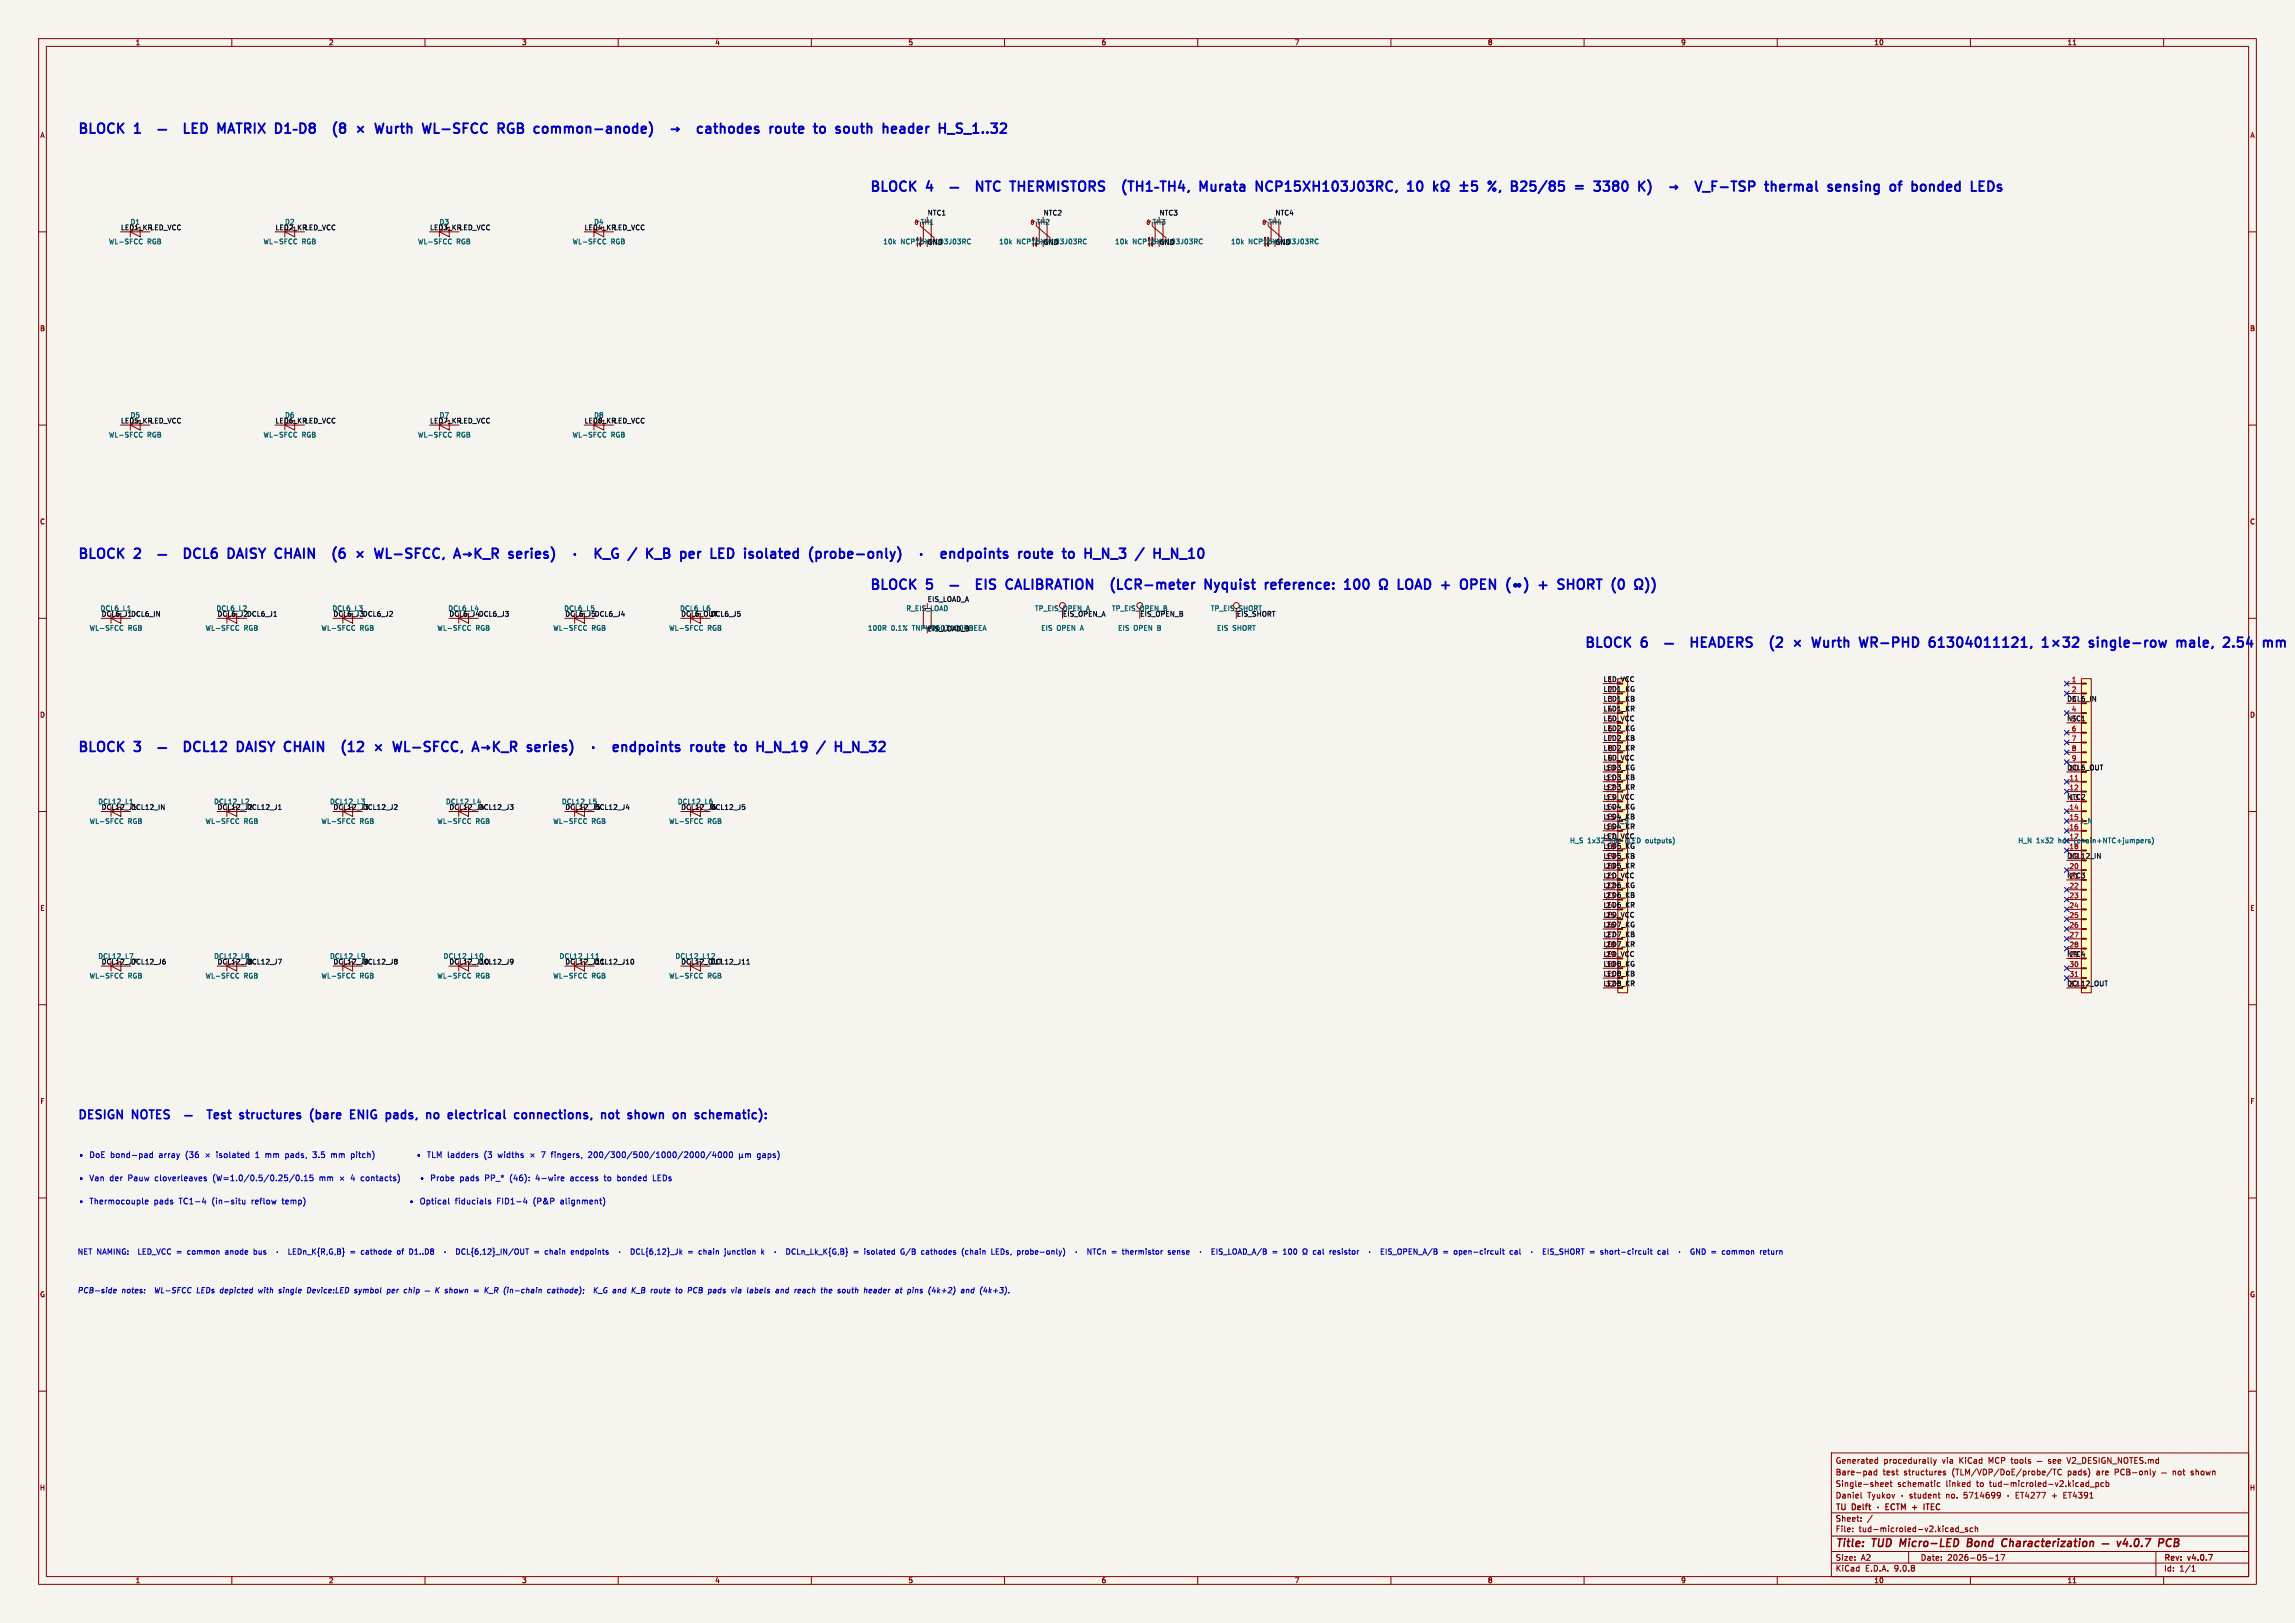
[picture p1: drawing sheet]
<svg xmlns="http://www.w3.org/2000/svg" width="594mm" height="420mm" viewBox="0 0 594 420" stroke-linecap="round" stroke-linejoin="round" font-family="sans-serif">
<defs><g id="words">
<g font-size="3.5" fill="#0000c2">
<text x="20" y="34.8">BLOCK</text>
<text x="35" y="34.8">1</text>
<text x="51.9" y="34.8">LED</text>
<text x="61.6" y="34.8">MATRIX</text>
<text x="94.5" y="34.8">(8</text>
<text x="120.7" y="34.8">WL-SFCC</text>
<text x="141.1" y="34.8">RGB</text>
<text x="151.5" y="34.8">common-anode)</text>
<text x="188.9" y="34.8">þÿ!’</text>
<text x="197.8" y="34.8">cathodes</text>
<text x="217.5" y="34.8">route</text>
<text x="230" y="34.8">to</text>
<text x="236.6" y="34.8">south</text>
<text x="249.7" y="34.8">header</text>
<text x="225" y="49.8">BLOCK</text>
<text x="240" y="49.8">4</text>
<text x="256.9" y="49.8">NTC</text>
<text x="266.8" y="49.8">THERMISTORS</text>
<text x="318.8" y="49.8">Murata</text>
<text x="334.3" y="49.8">NCP15XH103J03RC,</text>
<text x="374.6" y="49.8">10</text>
<text x="398.4" y="49.8">%,</text>
<text x="405.4" y="49.8">B25/85</text>
<text x="422.9" y="49.8">=</text>
<text x="428.9" y="49.8">3380</text>
<text x="441.3" y="49.8">K)</text>
<text x="451.3" y="49.8">þÿ!’</text>
<text x="460.2" y="49.8">V_F-TSP</text>
<text x="479.2" y="49.8">thermal</text>
<text x="496.4" y="49.8">sensing</text>
<text x="513.5" y="49.8">of</text>
<text x="20" y="144.8">BLOCK</text>
<text x="35" y="144.8">2</text>
<text x="51.9" y="144.8">DCL6</text>
<text x="64.2" y="144.8">DAISY</text>
<text x="77.5" y="144.8">CHAIN</text>
<text x="94.4" y="144.8">(6</text>
<text x="144" y="144.8">series)</text>
<text x="180" y="144.8">/</text>
<text x="185.5" y="144.8">K_B</text>
<text x="195.4" y="144.8">per</text>
<text x="204.2" y="144.8">LED</text>
<text x="213.9" y="144.8">isolated</text>
<text x="231.7" y="144.8">(probe-only)</text>
<text x="290.9" y="144.8">route</text>
<text x="303.4" y="144.8">to</text>
<text x="310" y="144.8">H_N_3</text>
<text x="225" y="152.8">BLOCK</text>
<text x="240" y="152.8">5</text>
<text x="256.9" y="152.8">EIS</text>
<text x="265.6" y="152.8">CALIBRATION</text>
<text x="294.8" y="152.8">(LCR-meter</text>
<text x="320.1" y="152.8">Nyquist</text>
<text x="336.7" y="152.8">reference:</text>
<text x="358.3" y="152.8">100</text>
<text x="374.1" y="152.8">LOAD +</text>
<text x="392.3" y="152.8">OPEN</text>
<text x="420.5" y="152.8">SHORT</text>
<text x="410" y="167.8">BLOCK</text>
<text x="425" y="167.8">6</text>
<text x="441.9" y="167.8">HEADERS</text>
<text x="464.4" y="167.8">(2</text>
<text x="490.6" y="167.8">WR-PHD</text>
<text x="509.6" y="167.8">61304011121,</text>
<text x="553" y="167.8">single-row</text>
<text x="576.6" y="167.8">male,</text>
<text x="589.8" y="167.8">2.54</text>
<text x="20" y="194.7">BLOCK</text>
<text x="35" y="194.7">3</text>
<text x="51.9" y="194.7">DCL12</text>
<text x="66.6" y="194.7">DAISY</text>
<text x="79.9" y="194.7">CHAIN</text>
<text x="96.7" y="194.7">(12</text>
<text x="148.7" y="194.7">series)</text>
<text x="196" y="194.7">route</text>
<text x="208.5" y="194.7">to</text>
<text x="215.1" y="194.7">H_N_19</text>
</g>
<g font-size="3.1" fill="#0000c2">
<text x="20" y="289.8">DESIGN</text>
<text x="34.4" y="289.8">NOTES</text>
<text x="57.5" y="289.8">Test</text>
<text x="66.7" y="289.8">structures</text>
<text x="85.8" y="289.8">(bare</text>
<text x="97" y="289.8">ENIG</text>
<text x="107.1" y="289.8">pads,</text>
<text x="118.5" y="289.8">no</text>
<text x="125" y="289.8">electrical</text>
<text x="143.1" y="289.8">connections,</text>
<text x="166.4" y="289.8">not</text>
<text x="174.2" y="289.8">shown</text>
<text x="186.8" y="289.8">on</text>
<text x="193.3" y="289.8">schematic):</text>
</g>
<g font-size="2.8" fill="#840000">
<text x="475" y="400.9">Title:</text>
<text x="484.7" y="400.9">TUD</text>
<text x="492.6" y="400.9">Micro-LED</text>
<text x="510.8" y="400.9">Bond</text>
<text x="520.6" y="400.9">Characterization</text>
<text x="563.6" y="400.9">PCB</text>
</g>
<g font-size="2.1" fill="#0000c2">
<text x="20" y="299.8">þÿ &quot;DoE bond-pad</text>
<text x="41.3" y="299.8">array</text>
<text x="48.3" y="299.8">(36</text>
<text x="66.9" y="299.8">1</text>
<text x="69.6" y="299.8">mm</text>
<text x="74.9" y="299.8">pads,</text>
<text x="82.2" y="299.8">3.5</text>
<text x="87.1" y="299.8">mm</text>
<text x="92.4" y="299.8">pitch)</text>
<text x="110.7" y="299.8">þÿ &quot;TLM ladders</text>
<text x="128.8" y="299.8">(3</text>
<text x="132.5" y="299.8">widths</text>
<text x="146.8" y="299.8">fingers,</text>
<text x="156.5" y="299.8">200/300/500/1000/2000/4000</text>
<text x="200.5" y="299.8">gaps)</text>
<text x="20" y="305.8">þÿ &quot;Van</text>
<text x="28.5" y="305.8">der</text>
<text x="33.3" y="305.8">Pauw</text>
<text x="40.4" y="305.8">cloverleaves</text>
<text x="55.6" y="305.8">(W=1.0/0.5/0.25/0.15</text>
<text x="83.3" y="305.8">mm</text>
<text x="94.5" y="305.8">contacts)</text>
<text x="110.3" y="305.8">þÿ &quot;Probe</text>
<text x="121.1" y="305.8">pads</text>
<text x="127.7" y="305.8">PP_*</text>
<text x="134.3" y="305.8">(46):</text>
<text x="141.2" y="305.8">4-wire</text>
<text x="150.3" y="305.8">access</text>
<text x="159.2" y="305.8">to</text>
<text x="162.7" y="305.8">bonded</text>
<text x="172.1" y="305.8">LEDs</text>
<text x="20" y="311.8">þÿ &quot;Thermocouple</text>
<text x="40" y="311.8">pads</text>
<text x="46.5" y="311.8">TC1-4</text>
<text x="55.2" y="311.8">(in-situ</text>
<text x="65.6" y="311.8">reflow</text>
<text x="73.7" y="311.8">temp)</text>
<text x="110.1" y="311.8">þÿ &quot;Optical</text>
<text x="122.4" y="311.8">fiducials</text>
<text x="133.4" y="311.8">FID1-4</text>
<text x="142.9" y="311.8">(P&amp;P</text>
<text x="150.1" y="311.8">alignment)</text>
</g>
<g font-size="2.1" fill="#840000">
<text x="475" y="382">Bare-pad</text>
<text x="475" y="379">Generated</text>
<text x="487.3" y="382">test</text>
<text x="487.5" y="379">procedurally</text>
<text x="492.8" y="382">structures</text>
<text x="502.7" y="379">via</text>
<text x="505.4" y="382">(TLM/VDP/DoE/probe/TC</text>
<text x="507.3" y="379">KiCad</text>
<text x="515" y="379">MCP tools</text>
<text x="535.5" y="382">pads)</text>
<text x="536" y="379">V2_DESIGN_NOTES.md</text>
<text x="543.1" y="382">are</text>
<text x="547.9" y="382">PCB-only</text>
<text x="568.1" y="382">shown</text>
<text x="475" y="388">Daniel</text>
<text x="475" y="385">Single-sheet</text>
<text x="483.3" y="388">Tyukov</text>
<text x="491.1" y="385">schematic</text>
<text x="503.7" y="385">linked</text>
<text x="504" y="388">no.</text>
<text x="508.7" y="388">5714699</text>
<text x="511.8" y="385">to</text>
<text x="515.3" y="385">tud-microled-v2.kicad_pcb</text>
<text x="532" y="388">+</text>
<text x="535.1" y="388">ET4391</text>
<text x="475" y="394">Sheet:</text>
<text x="475" y="391.2">TU</text>
<text x="479.5" y="391.2">Delft</text>
<text x="500.4" y="391.2">ITEC</text>
<text x="475" y="396.7">File:</text>
<text x="481.1" y="396.7">tud-microled-v2.kicad_sch</text>
<text x="475" y="406.9">KiCad</text>
<text x="475" y="404.1">Size:</text>
<text x="481.7" y="404.1">A2</text>
<text x="482.7" y="406.9">E.D.A.</text>
<text x="490.3" y="406.9">9.0.8</text>
<text x="497" y="404.1">Date:</text>
<text x="504" y="404.1">2026-05-17</text>
<text x="560" y="404.3">Rev:</text>
<text x="560" y="406.9">Id:</text>
<text x="564.1" y="406.9">1/1</text>
<text x="566.4" y="404.3">v4.0.7</text>
</g>
<g font-size="1.9" fill="#0000c2">
<text x="20" y="324.8">NET NAMING:</text>
<text x="36" y="324.8">LED_VCC =</text>
<text x="49.1" y="324.8">common</text>
<text x="59.1" y="324.8">anode</text>
<text x="66.6" y="324.8">bus</text>
<text x="92.5" y="324.8">=</text>
<text x="95.4" y="324.8">cathode</text>
<text x="104.9" y="324.8">of</text>
<text x="108.3" y="324.8">D1..D8</text>
<text x="141.5" y="324.8">=</text>
<text x="144.5" y="324.8">chain</text>
<text x="151.4" y="324.8">endpoints</text>
<text x="182.5" y="324.8">=</text>
<text x="185.5" y="324.8">chain</text>
<text x="192.4" y="324.8">junction</text>
<text x="226.8" y="324.8">=</text>
<text x="229.8" y="324.8">isolated</text>
<text x="239.4" y="324.8">G/B</text>
<text x="244.9" y="324.8">cathodes</text>
<text x="255.5" y="324.8">(chain</text>
<text x="263.4" y="324.8">LEDs,</text>
<text x="270.2" y="324.8">probe-only)</text>
<text x="298.5" y="324.8">thermistor</text>
<text x="310.5" y="324.8">sense</text>
<text x="338.4" y="324.8">=</text>
<text x="341.4" y="324.8">100</text>
<text x="349.5" y="324.8">cal</text>
<text x="353.9" y="324.8">resistor</text>
<text x="384.2" y="324.8">=</text>
<text x="387.2" y="324.8">open-circuit</text>
<text x="401.8" y="324.8">cal</text>
<text x="426.3" y="324.8">short-circuit</text>
<text x="441.3" y="324.8">cal</text>
<text x="459" y="324.8">common</text>
<text x="20" y="334.8">PCB-side</text>
<text x="31.4" y="334.8">notes:</text>
<text x="40.3" y="334.8">WL-SFCC</text>
<text x="51.3" y="334.8">LEDs depicted</text>
<text x="67.6" y="334.8">with</text>
<text x="73" y="334.8">single</text>
<text x="80.6" y="334.8">Device:LED</text>
<text x="93" y="334.8">symbol</text>
<text x="101.6" y="334.8">per</text>
<text x="106.2" y="334.8">chip</text>
<text x="124.9" y="334.8">=</text>
<text x="127.9" y="334.8">K_R (in-chain</text>
<text x="144.5" y="334.8">cathode);</text>
<text x="156.9" y="334.8">K_G and</text>
<text x="167" y="334.8">K_B route</text>
<text x="178.8" y="334.8">to</text>
<text x="182.1" y="334.8">PCB pads</text>
<text x="193.7" y="334.8">via</text>
<text x="198" y="334.8">labels</text>
<text x="205.5" y="334.8">and</text>
<text x="210.6" y="334.8">reach</text>
<text x="217.6" y="334.8">the</text>
<text x="222.1" y="334.8">south</text>
<text x="229.1" y="334.8">header</text>
<text x="237.4" y="334.8">at</text>
<text x="240.7" y="334.8">pins</text>
<text x="246.3" y="334.8">(4k+2)</text>
<text x="255" y="334.8">and</text>
<text x="260" y="334.8">(4k+3).</text>
</g>
<g font-size="1.8" fill="#840000">
<text x="35" y="11.9">1</text>
<text x="85" y="11.9">2</text>
<text x="135" y="11.9">3</text>
<text x="185" y="11.9">4</text>
<text x="235" y="11.9">5</text>
<text x="285" y="11.9">6</text>
<text x="335" y="11.9">7</text>
<text x="385" y="11.9">8</text>
<text x="435" y="11.9">9</text>
<text x="485" y="11.9">10</text>
<text x="535" y="11.9">11</text>
<text x="10.3" y="35.9">A</text>
<text x="582.3" y="35.9">A</text>
<text x="10.3" y="85.9">B</text>
<text x="582.3" y="85.9">B</text>
<text x="10.3" y="135.9">C</text>
<text x="582.3" y="135.9">C</text>
<text x="10.3" y="185.9">D</text>
<text x="582.3" y="185.9">D</text>
<text x="10.3" y="235.9">E</text>
<text x="582.3" y="235.9">E</text>
<text x="10.3" y="285.9">F</text>
<text x="582.3" y="285.9">F</text>
<text x="10.3" y="335.9">G</text>
<text x="582.3" y="335.9">G</text>
<text x="10.2" y="385.9">H</text>
<text x="582.2" y="385.9">H</text>
<text x="35" y="409.9">1</text>
<text x="85" y="409.9">2</text>
<text x="135" y="409.9">3</text>
<text x="185" y="409.9">4</text>
<text x="235" y="409.9">5</text>
<text x="285" y="409.9">6</text>
<text x="335" y="409.9">7</text>
<text x="385" y="409.9">8</text>
<text x="435" y="409.9">9</text>
<text x="485" y="409.9">10</text>
<text x="535" y="409.9">11</text>
</g>
<g font-size="1.8" fill="#0f0f0f">
<text x="31.2" y="59.7">LED1_KRLED_VCC</text>
<text x="33.7" y="58.3">D1</text>
<text x="71.2" y="59.7">LED2_KRLED_VCC</text>
<text x="73.7" y="58.3">D2</text>
<text x="111.2" y="59.7">LED3_KRLED_VCC</text>
<text x="113.7" y="58.3">D3</text>
<text x="151.2" y="59.7">LED4_KRLED_VCC</text>
<text x="153.7" y="58.3">D4</text>
<text x="240" y="55.8">NTC1</text>
<text x="270" y="55.8">NTC2</text>
<text x="300" y="55.8">NTC3</text>
<text x="330" y="55.8">NTC4</text>
<text x="240" y="63.5">GND</text>
<text x="270" y="63.5">GND</text>
<text x="300" y="63.5">GND</text>
<text x="330" y="63.5">GND</text>
<text x="31.2" y="109.7">LED5_KRLED_VCC</text>
<text x="33.7" y="108.3">D5</text>
<text x="71.2" y="109.7">LED6_KRLED_VCC</text>
<text x="73.7" y="108.3">D6</text>
<text x="111.2" y="109.7">LED7_KRLED_VCC</text>
<text x="113.7" y="108.3">D7</text>
<text x="151.2" y="109.7">LED8_KRLED_VCC</text>
<text x="153.7" y="108.3">D8</text>
<text x="240" y="155.8">EIS_LOAD_A</text>
<text x="25.9" y="158.3">DCL6_L1</text>
<text x="26.2" y="159.7">DCL6_J1DCL6_IN</text>
<text x="55.9" y="158.3">DCL6_L2</text>
<text x="56.2" y="159.7">DCL6_J2DCL6_J1</text>
<text x="85.9" y="158.3">DCL6_L3</text>
<text x="86.2" y="159.7">DCL6_J3DCL6_J2</text>
<text x="115.9" y="158.3">DCL6_L4</text>
<text x="116.2" y="159.7">DCL6_J4DCL6_J3</text>
<text x="145.9" y="158.3">DCL6_L5</text>
<text x="146.2" y="159.7">DCL6_J5DCL6_J4</text>
<text x="175.9" y="158.3">DCL6_L6</text>
<text x="176.2" y="159.7">DCL6_OUT</text>
<text x="183.8" y="159.7">DCL6_J5</text>
<text x="275" y="159.7">EIS_OPEN_A</text>
<text x="295" y="159.7">EIS_OPEN_B</text>
<text x="320" y="159.7">EIS_SHORT</text>
<text x="240" y="163.5">EIS_LOAD_B</text>
<text x="414.9" y="179.1">LED1_KG</text>
<text x="414.9" y="176.6">LED_VCC</text>
<text x="416.1" y="176.6">1</text>
<text x="416.1" y="179.2">2</text>
<text x="414.9" y="181.6">LED1_KB</text>
<text x="414.9" y="184.2">LED1_KR</text>
<text x="416.1" y="181.7">3</text>
<text x="416.1" y="184.3">4</text>
<text x="534.9" y="181.6">DCL6_IN</text>
<text x="536.1" y="181.7">3</text>
<text x="414.9" y="191.8">LED2_KB</text>
<text x="414.9" y="189.3">LED2_KG</text>
<text x="414.9" y="186.7">LED_VCC</text>
<text x="416.1" y="186.8">5</text>
<text x="416.1" y="189.3">6</text>
<text x="416.1" y="191.9">7</text>
<text x="534.9" y="186.7">NTC1</text>
<text x="536.1" y="186.8">5</text>
<text x="414.9" y="196.9">LED_VCC</text>
<text x="414.9" y="194.3">LED2_KR</text>
<text x="416.1" y="194.4">8</text>
<text x="416.1" y="197">9</text>
<text x="414.9" y="202">LED3_KB</text>
<text x="414.9" y="199.4">LED3_KG</text>
<text x="415.5" y="199.5">10</text>
<text x="415.5" y="202">11</text>
<text x="534.9" y="199.4">DCL6_OUT</text>
<text x="535.5" y="199.5">10</text>
<text x="25.3" y="208.3">DCL12_L1</text>
<text x="26.2" y="209.7">DCL12_J1DCL12_IN</text>
<text x="55.3" y="208.3">DCL12_L2</text>
<text x="56.2" y="209.7">DCL12_J2DCL12_J1</text>
<text x="85.3" y="208.3">DCL12_L3</text>
<text x="86.2" y="209.7">DCL12_J3DCL12_J2</text>
<text x="115.3" y="208.3">DCL12_L4</text>
<text x="116.2" y="209.7">DCL12_J4DCL12_J3</text>
<text x="145.3" y="208.3">DCL12_L5</text>
<text x="146.2" y="209.7">DCL12_J5DCL12_J4</text>
<text x="175.3" y="208.3">DCL12_L6</text>
<text x="176.2" y="209.7">DCL12_J6DCL12_J5</text>
<text x="414.9" y="209.6">LED4_KG</text>
<text x="414.9" y="207">LED_VCC</text>
<text x="414.9" y="204.5">LED3_KR</text>
<text x="415.5" y="204.6">12</text>
<text x="415.5" y="207.1">13</text>
<text x="415.5" y="209.7">14</text>
<text x="534.9" y="207">NTC2</text>
<text x="535.5" y="207.1">13</text>
<text x="414.9" y="214.7">LED4_KR</text>
<text x="414.9" y="212.1">LED4_KB</text>
<text x="415.5" y="212.2">15</text>
<text x="415.5" y="214.7">16</text>
<text x="418.3" y="213.3">J_S</text>
<text x="414.9" y="217.2">LED_VCC</text>
<text x="414.9" y="219.7">LED5_KG</text>
<text x="415.5" y="217.3">17</text>
<text x="415.5" y="219.8">18</text>
<text x="416.7" y="218.4">hdr</text>
<text x="421" y="218.4">(LED</text>
<text x="414.9" y="224.8">LED5_KR</text>
<text x="414.9" y="222.3">LED5_KB</text>
<text x="414.9" y="227.4">LED_VCC</text>
<text x="415.5" y="222.4">19</text>
<text x="415.5" y="224.9">20</text>
<text x="415.5" y="227.4">21</text>
<text x="534.9" y="227.4">NTC3</text>
<text x="534.9" y="222.3">DCL12_IN</text>
<text x="535.5" y="222.4">19</text>
<text x="535.5" y="227.4">21</text>
<text x="414.9" y="229.9">LED6_KG</text>
<text x="414.9" y="232.4">LED6_KB</text>
<text x="415.5" y="230">22</text>
<text x="415.5" y="232.5">23</text>
<text x="414.9" y="237.5">LED_VCC</text>
<text x="414.9" y="235">LED6_KR</text>
<text x="415.5" y="235.1">24</text>
<text x="415.5" y="237.6">25</text>
<text x="414.9" y="245.1">LED7_KR</text>
<text x="414.9" y="240.1">LED7_KG</text>
<text x="414.9" y="242.6">LED7_KB</text>
<text x="415.5" y="240.1">26</text>
<text x="415.5" y="242.7">27</text>
<text x="415.5" y="245.2">28</text>
<text x="25.3" y="248.3">DCL12_L7</text>
<text x="26.2" y="249.7">DCL12_J7DCL12_J6</text>
<text x="55.3" y="248.3">DCL12_L8</text>
<text x="56.2" y="249.7">DCL12_J8DCL12_J7</text>
<text x="85.3" y="248.3">DCL12_L9</text>
<text x="86.2" y="249.7">DCL12_J9DCL12_J8</text>
<text x="116.2" y="249.7">DCL12_J10</text>
<text x="123.8" y="249.7">DCL12_J9</text>
<text x="146.2" y="249.7">DCL12_J11</text>
<text x="153.8" y="249.7">DCL12_J10</text>
<text x="174.7" y="248.3">DCL12_L12</text>
<text x="176.2" y="249.7">DCL12_OUT</text>
<text x="183.8" y="249.7">DCL12_J11</text>
<text x="414.9" y="247.7">LED_VCC</text>
<text x="414.9" y="250.2">LED8_KG</text>
<text x="415.5" y="247.8">29</text>
<text x="415.5" y="250.3">30</text>
<text x="534.9" y="247.7">NTC4</text>
<text x="535.5" y="247.8">29</text>
<text x="414.9" y="252.8">LED8_KB</text>
<text x="414.9" y="255.3">LED8_KR</text>
<text x="415.5" y="252.8">31</text>
<text x="415.5" y="255.4">32</text>
<text x="534.9" y="255.3">DCL12_OUT</text>
<text x="535.5" y="255.4">32</text>
</g>
<g font-size="1.8" fill="#006464">
<text x="238.1" y="58.3">TH1</text>
<text x="268.1" y="58.3">TH2</text>
<text x="298.1" y="58.3">TH3</text>
<text x="328.1" y="58.3">TH4</text>
<text x="28.1" y="63.4">WL-SFCC</text>
<text x="38.1" y="63.4">RGB</text>
<text x="68.1" y="63.4">WL-SFCC</text>
<text x="78.1" y="63.4">RGB</text>
<text x="108.1" y="63.4">WL-SFCC</text>
<text x="118.1" y="63.4">RGB</text>
<text x="148.1" y="63.4">WL-SFCC</text>
<text x="158.1" y="63.4">RGB</text>
<text x="228.5" y="63.4">10k</text>
<text x="233.1" y="63.4">NCP15XH103J03RC</text>
<text x="258.5" y="63.4">10k</text>
<text x="263.1" y="63.4">NCP15XH103J03RC</text>
<text x="288.5" y="63.4">10k</text>
<text x="293.1" y="63.4">NCP15XH103J03RC</text>
<text x="318.5" y="63.4">10k</text>
<text x="323.1" y="63.4">NCP15XH103J03RC</text>
<text x="28.1" y="113.4">WL-SFCC</text>
<text x="38.1" y="113.4">RGB</text>
<text x="68.1" y="113.4">WL-SFCC</text>
<text x="78.1" y="113.4">RGB</text>
<text x="108.1" y="113.4">WL-SFCC</text>
<text x="118.1" y="113.4">RGB</text>
<text x="148.1" y="113.4">WL-SFCC</text>
<text x="158.1" y="113.4">RGB</text>
<text x="234.5" y="158.3">R_EIS_LOAD</text>
<text x="267.8" y="158.3">TP_EIS_OPEN_A</text>
<text x="287.7" y="158.3">TP_EIS_OPEN_B</text>
<text x="313.3" y="158.3">TP_EIS_SHORT</text>
<text x="23.1" y="163.4">WL-SFCC</text>
<text x="33.1" y="163.4">RGB</text>
<text x="53.1" y="163.4">WL-SFCC</text>
<text x="63.1" y="163.4">RGB</text>
<text x="83.1" y="163.4">WL-SFCC</text>
<text x="93.1" y="163.4">RGB</text>
<text x="113.1" y="163.4">WL-SFCC</text>
<text x="123.1" y="163.4">RGB</text>
<text x="143.1" y="163.4">WL-SFCC</text>
<text x="153.1" y="163.4">RGB</text>
<text x="173.1" y="163.4">WL-SFCC</text>
<text x="183.1" y="163.4">RGB</text>
<text x="224.5" y="163.4">100R</text>
<text x="230.6" y="163.4">0.1%</text>
<text x="236.3" y="163.4">TNPW0603100RBEEA</text>
<text x="269.4" y="163.4">EIS</text>
<text x="273.5" y="163.4">OPEN A</text>
<text x="289.3" y="163.4">EIS</text>
<text x="293.4" y="163.4">OPEN B</text>
<text x="314.9" y="163.4">EIS</text>
<text x="319" y="163.4">SHORT</text>
<text x="23.1" y="213.4">WL-SFCC</text>
<text x="33.1" y="213.4">RGB</text>
<text x="53.1" y="213.4">WL-SFCC</text>
<text x="63.1" y="213.4">RGB</text>
<text x="83.1" y="213.4">WL-SFCC</text>
<text x="93.1" y="213.4">RGB</text>
<text x="113.1" y="213.4">WL-SFCC</text>
<text x="123.1" y="213.4">RGB</text>
<text x="143.1" y="213.4">WL-SFCC</text>
<text x="153.1" y="213.4">RGB</text>
<text x="173.1" y="213.4">WL-SFCC</text>
<text x="183.1" y="213.4">RGB</text>
<text x="538.3" y="213.3">J_N</text>
<text x="406.2" y="218.4">H_S 1x32</text>
<text x="426.5" y="218.4">outputs)</text>
<text x="522.2" y="218.4">H_N</text>
<text x="527" y="218.4">1x32</text>
<text x="535.5" y="217.3">17</text>
<text x="535.5" y="219.8">18</text>
<text x="537.1" y="218.4">(chain+NTC+jumpers)</text>
<text x="114.7" y="248.3">DCL12_L10</text>
<text x="144.7" y="248.3">DCL12_L11</text>
<text x="23.1" y="253.4">WL-SFCC</text>
<text x="33.1" y="253.4">RGB</text>
<text x="53.1" y="253.4">WL-SFCC</text>
<text x="63.1" y="253.4">RGB</text>
<text x="83.1" y="253.4">WL-SFCC</text>
<text x="93.1" y="253.4">RGB</text>
<text x="113.1" y="253.4">WL-SFCC</text>
<text x="123.1" y="253.4">RGB</text>
<text x="143.1" y="253.4">WL-SFCC</text>
<text x="153.1" y="253.4">RGB</text>
<text x="173.1" y="253.4">WL-SFCC</text>
<text x="183.1" y="253.4">RGB</text>
</g>
<g font-size="1.8" fill="#a90000">
<text x="536.1" y="176.6">1</text>
<text x="536.1" y="179.2">2</text>
<text x="536.1" y="184.3">4</text>
<text x="536.1" y="189.3">6</text>
<text x="536.1" y="191.9">7</text>
<text x="536.1" y="194.4">8</text>
<text x="536.1" y="197">9</text>
<text x="535.5" y="202">11</text>
<text x="535.5" y="204.6">12</text>
<text x="535.5" y="209.7">14</text>
<text x="535.5" y="212.2">15</text>
<text x="535.5" y="214.7">16</text>
<text x="535.5" y="224.9">20</text>
<text x="535.5" y="230">22</text>
<text x="535.5" y="232.5">23</text>
<text x="535.5" y="235.1">24</text>
<text x="535.5" y="237.6">25</text>
<text x="535.5" y="240.1">26</text>
<text x="535.5" y="242.7">27</text>
<text x="535.5" y="245.2">28</text>
<text x="535.5" y="250.3">30</text>
<text x="535.5" y="252.8">31</text>
</g>
<text font-size="1.8" fill="#000084" x="532.9" y="218.4">hdr</text>
</g></defs>
<path d="M0 0h594v420h-594z" fill="#f5f4ef" stroke="#f5f4ef" stroke-width=".26"/>
<g fill="none" stroke="#840000" stroke-width=".26">
<path d="M10 10h574v400h-574zM12 12h570v396h-570zM60 10v2M110 10v2M160 10v2M210 10v2M260 10v2M310 10v2M360 10v2M410 10v2M460 10v2M510 10v2"/>
<path d="M536.6 11.6h.7M560 10v2M113.7 58.7v2.6M267.5 57.2l-.2 .9-.3-.1-.2-.4M267.5 57.2l-.3-.2-.2 .2 .4 .3 .4-.3M268.2 57.5v1l3.6 3v1M269 57.5h2v5h-2zM270 56.2v1.3M297.8 57.2l-.5 .3-.3-.1v-.3l.2-.1 .3 .1v.8l-.2 .2-.3-.1-.2-.4M298.2 57.5v1l3.6 3v1M299 57.5h2v5h-2zM300 56.2v1.3"/>
<path d="M10 60h2M113.7 60l2.6-1.3v2.6zM582 60h2M10 110h2M582 110h2M10 160h2M582 160h2M10 210h2M148.7 210l2.6-1.3v2.6zM148.7 208.7v2.6M178.7 210l2.6-1.3v2.6zM178.7 208.7v2.6"/>
<path d="M582 210h2M10 260h2M582 260h2M10 310h2M582 310h2M10 360h2M474 376h108v32h-108zM485.4 378.6h.6M485.4 377.7h.6M486 377.2v1.5M499.8 377.2v1.3l.2 .2M500.5 377.7l.3 1"/>
<path d="M500.8 378.7l-.3 .5M501.2 377.7l-.4 1M527.2 378.2h1.3M530.7 377.7h-.3l-.2 .2v.2l.5 .1v.4h-.5M531.4 378.2l.7-.2-.1-.3h-.4l-.2 .2 .1 .7h.5M532.7 378.2l.7-.2-.1-.3h-.4l-.2 .2v.7h.6M535 377.2l.5 1.5M582 360h2M474 397.5h108M474 391.5h108M479.5 396.2v.2M479.5 395.4v.2"/>
<path d="M481.7 393.5v.2M481.7 386.2v1.3l.2 .2M481.7 392.7v.2M484.2 380.7l.2 .2v.8M484.4 381.6l-.5 .1M484.4 381l-.5 .1M484.6 392.1l-1.3 1.9M485.7 380.7h-.4l-.3 .3 .2 .6h.5M485.7 380.2v1.5M487.2 383.7l.3 .3-.8 .2M487.4 384.6l-.2 .1M488 384.2l.7-.2v-.3h-.5l-.2 .2 .1 .7h.6"/>
<path d="M489.2 383.7h.5M489.4 383.2v1.3l.3 .2M492.3 387v.2M494.9 386.7h-.4l-.2 .2 .1 .2 .5 .1v.4h-.6M495.4 386.7h.6M495.6 386.2v1.3l.4 .2M496.5 386.7v.9l.6-.1M497.1 386.7v1M498.5 386.7h-.5l-.3 .3 .2 .6h.6M498.5 386.2v1.5M499.1 387.2l.7-.2-.1-.3h-.4l-.2 .2 .1 .7h.5M500.5 386.8l.5-.1 .1 1"/>
<path d="M500.5 386.7v1M501.6 386.7h.6M501.8 386.2v1.3l.4 .2M502.1 383.7h-.4l-.3 .3 .1 .6h.6M503.5 380.7h-.3l-.2 .2v.2l.5 .1v.4h-.5M506.9 394.9v1.5M506.9 395.4h-.4l-.3 .3 .1 .6h.6M507.2 396.5h1.2M509.2 395.4h-.3l-.2 .2v.2l.5 .1v.4h-.5M509.7 383.7h.2M509.9 383.2v1.5M509.9 384.6l-.2 .1"/>
<path d="M510.6 395.4h-.4l-.3 .3 .1 .6h.6M511.2 395.5l.6-.1 .1 1M511.2 394.9v1.5M517.5 386.2l.2 .3v.8l-.2 .3M517.7 386.8l-.2 .3M519.7 387v.2M521.8 386.9h.5M522.5 386.2h-.7v1.5h.7M523 386.2h.8M523.4 386.2v1.5M524.6 386.1l-.4 1.1h1M525 386.7v1"/>
<path d="M525.7 386.3l.5-.1 .3 .4-.9 1.1h.9M527 386.2h1l-.6 1.5M528.5 386.2h1l-.7 1.5M531 380.1l-1.3 1.9M531.2 387.1h1.1M531.3 380.2h.9M531.7 380.2v1.5M533.5 380.3a.67 .67 0 0 0-.9 .6 .67 .67 0 0 0 .9 .6M534.2 386.9h.5M534.9 386.2h-.7v1.5h.7M540.2 383.7h.4M540.6 384.6l-.4 .1"/>
<path d="M540.6 383.2v1.5M541 384.8h1.1M542.5 383.7h.4l.3 .3-.2 .6h-.5M542.5 383.7v1.5M544.5 383.7h-.5l-.3 .3 .2 .6h.6M545.1 383.7h.4l.3 .3-.1 .6h-.6M545.1 383.2v1.5M557.2 380.7l.3 1M557.5 381.7l-.1 .3M557.9 380.7l-.4 1M559.5 381.2h1.2M562.5 380.8l.5-.1 .1 1"/>
<path d="M562.5 380.7v1M563.9 380.7h.3l.3 .3v.4l-.3 .3-.5-.3zM565 380.7h.5M565.2 380.2v1.3l.3 .2M567.1 381.6l.4 .1M567.5 380.7l-.4 .2 .1 .2 .3 .1M60 408v2M110 408v2M160 408v2M210 408v2M260 408v2M310 408v2"/>
<path d="M360 408v2M410 408v2M460 408v2M474 404.5h108M474 401.5h108M494 401.5v3M510 408v2M514.7 403.2h1.2M516.5 403.8h.9M516.5 402.7l.5-.4v1.5M517.9 402.3h1l-.7 1.5M536.6 409.6h.7"/>
<path d="M558 401.5v6.5M560 408v2M567.3 406.6h.9M567.3 405.5l.4-.4v1.5"/>
</g>
<g fill="none" stroke="#840000" stroke-width=".4">
<path d="M492 398.2l-.3 2M509.3 399.1h.7M510 399.1l.2 .1M510.1 398.2h-.7l-.2 2 .9-.1M510.2 399.1h-.2M519.1 398.2l.4 .2M544.1 399.5h1.7M548 398.9l.3 1.3 .6-1.3M550.2 398.1l-.7 1.4h1.3M550.6 398.9l-.2 1.3M552.7 398.4l.5-.2a1.19 1.19 0 0 1-.4 2l-.3-.2-.1-.6zM555.3 398.2h1.3l-1.1 2"/>
<path d="M558.8 399.2l1-.1 .2-.2v-.5l-.3-.2h-.8l-.2 2M562.1 398.4a.96 .96 0 0 0-1.4 .5 .96 .96 0 0 0 .7 1.3l.5-.2M562.9 398.2l-.2 2h.7M519.3 400l-.1 .1M551.5 400l-.1 .2M554.3 400v.2"/>
</g>
<path d="M486.1 390v.2M488.1 389.9h.5M488.8 389.2h-.7v1.5h.7M490.3 389.3a.67 .67 0 0 0-.9 .6 .67 .67 0 0 0 .9 .6M490.8 389.2h.8M491.2 389.2v1.5M492.1 390.7v-1.5l.5 1 .5-1v1.5M495 390.1h1.1M495.6 389.5v1.2M498 389.2v1.5M498.5 389.2h.8M498.9 389.2v1.5" fill="none" stroke="#840000" stroke-width=".3"/>
<path d="M116.6 61.8l.2 .2M116.8 63l-.2 .1M281.2 62a.56 .56 0 0 0-.8 .5 .56 .56 0 0 0 .8 .5M311.2 62a.56 .56 0 0 0-.8 .5 .56 .56 0 0 0 .8 .5M151.6 211.8l.2 .2M151.8 213l-.2 .1M154.3 207.4l.1 .4M181.6 211.8l.2 .2M181.8 213l-.2 .1M184.3 207.4l.1 .4" fill="none" stroke="#006464" stroke-width=".26"/>
<g fill="#840000" stroke="#840000" stroke-width=".26">
<path d="M297.5 61.4l.2 .8h-.5l.3-.8v2.3z"/>
<path d="M298.2 61.4v2.3l-.2-.8h.5l-.3 .8z"/>
<path d="M267.5 61.4l.2 .8h-.5l.3-.8v2.3z"/>
<path d="M268.2 61.4v2.3l-.2-.8h.5l-.3 .8z"/>
</g>
<path d="M418.7 175.6h2.6v81.3h-2.6z" fill="#ffffc2"/>
<g fill="none" stroke="#840000" stroke-width=".26">
<path d="M113.7 110l2.6-1.3v2.6zM113.7 108.7v2.6M414.9 176.9h3.8M414.9 179.4h3.8M418.7 175.6h2.6v81.3h-2.6zM414.9 182h3.8M414.9 184.5h3.8M414.9 187.1h3.8M414.9 189.6h3.8M414.9 192.1h3.8M414.9 194.7h3.8M414.9 197.2h3.8"/>
<path d="M414.9 199.8h3.8M414.9 202.3h3.8M414.9 204.8h3.8M414.9 207.4h3.8M414.9 209.9h3.8M414.9 212.5h3.8M414.9 215h3.8M414.9 217.5h3.8M414.9 220.1h3.8M414.9 222.6h3.8M414.9 225.2h3.8M414.9 227.7h3.8"/>
<path d="M414.9 230.2h3.8M414.9 232.8h3.8M414.9 235.3h3.8M414.9 237.9h3.8M148.7 250l2.6-1.3v2.6zM148.7 248.7v2.6M178.7 250l2.6-1.3v2.6zM178.7 248.7v2.6M414.9 240.4h3.8M414.9 242.9h3.8M414.9 245.5h3.8M414.9 248h3.8"/>
<path d="M414.9 250.6h3.8M414.9 253.1h3.8M414.9 255.6h3.8"/>
</g>
<path d="M116.6 111.8l.2 .2M116.8 113l-.2 .1M433.3 217.2v.9M151.6 251.8l.2 .2M151.8 253l-.2 .1M154.4 247.1l.2-.3v1.2M181.6 251.8l.2 .2M181.8 253l-.2 .1M184.4 246.8h.4l.2 .3-.8 .9" fill="none" stroke="#006464" stroke-width=".26"/>
<path d="M538.7 175.6h2.6v81.3h-2.6z" fill="#ffffc2"/>
<g fill="none" stroke="#840000" stroke-width=".26">
<path d="M33.7 58.7v2.6M73.7 58.7v2.6M153.7 58.7v2.6M237.8 57.2l-.5 .3-.3-.1v-.3l.3-.1 .2 .1-.2 1-.3-.1-.2-.4M238.2 57.5v1l3.6 3v1M239 57.5h2v5h-2zM240 56.2v1.3M327.8 57.2l-.5 .3-.3-.1v-.3l.3-.1 .2 .1-.2 1-.3-.1-.2-.4M328.2 57.5v1l3.6 3v1M329 57.5h2v5h-2zM330 56.2v1.3M33.7 60l2.6-1.3v2.6z"/>
<path d="M73.7 60l2.6-1.3v2.6zM153.7 60l2.6-1.3v2.6zM33.7 110l2.6-1.3v2.6zM33.7 108.7v2.6M73.7 110l2.6-1.3v2.6zM73.7 108.7v2.6M153.7 110l2.6-1.3v2.6zM153.7 108.7v2.6M28.7 158.7v2.6M58.7 158.7v2.6M88.7 158.7v2.6M118.7 158.7v2.6"/>
<path d="M148.7 158.7v2.6M178.7 158.7v2.6M239 157.5h2v5h-2zM240 156.2v1.3M275 157.5v2.5M295 157.5v2.5M320 157.5v2.5M28.7 160l2.6-1.3v2.6zM58.7 160l2.6-1.3v2.6zM88.7 160l2.6-1.3v2.6zM118.7 160l2.6-1.3v2.6zM148.7 160l2.6-1.3v2.6z"/>
<path d="M178.7 160l2.6-1.3v2.6zM534.9 176.9h3.8M534.9 179.4h3.8M538.7 175.6h2.6v81.3h-2.6zM538.7 176.8h1.3v.2h-1.3zM538.7 179.3h1.3v.3h-1.3zM534.9 182h3.8M534.9 184.5h3.8M534.9 187.1h3.8M534.9 189.6h3.8M534.9 192.1h3.8M534.9 194.7h3.8"/>
<path d="M534.9 197.2h3.8M534.9 199.8h3.8M538.7 184.4h1.3v.2h-1.3zM538.7 186.9h1.3v.3h-1.3zM538.7 189.5h1.3v.2h-1.3zM538.7 192h1.3v.3h-1.3zM538.7 194.6h1.3v.2h-1.3zM538.7 197.1h1.3v.2h-1.3zM28.7 210l2.6-1.3v2.6zM28.7 208.7v2.6M58.7 210l2.6-1.3v2.6zM58.7 208.7v2.6"/>
<path d="M88.7 210l2.6-1.3v2.6zM88.7 208.7v2.6M118.7 210l2.6-1.3v2.6zM118.7 208.7v2.6M534.9 202.3h3.8M534.9 204.8h3.8M534.9 207.4h3.8M534.9 209.9h3.8M534.9 212.5h3.8M534.9 215h3.8M534.9 217.5h3.8M538.7 202.2h1.3v.2h-1.3z"/>
<path d="M538.7 204.7h1.3v.3h-1.3zM538.7 209.8h1.3v.2h-1.3zM538.7 214.9h1.3v.2h-1.3zM538.7 220h1.3v.2h-1.3zM534.9 220.1h3.8M534.9 222.6h3.8M534.9 225.2h3.8M534.9 227.7h3.8M534.9 230.2h3.8M534.9 232.8h3.8M534.9 235.3h3.8M534.9 237.9h3.8"/>
<path d="M538.7 225h1.3v.3h-1.3zM538.7 230.1h1.3v.3h-1.3zM538.7 232.7h1.3v.2h-1.3zM538.7 235.2h1.3v.2h-1.3zM538.7 237.7h1.3v.3h-1.3zM28.7 250l2.6-1.3v2.6zM28.7 248.7v2.6M58.7 250l2.6-1.3v2.6zM58.7 248.7v2.6M88.7 250l2.6-1.3v2.6zM88.7 248.7v2.6M118.7 250l2.6-1.3v2.6z"/>
<path d="M118.7 248.7v2.6M534.9 240.4h3.8M534.9 242.9h3.8M534.9 245.5h3.8M534.9 248h3.8M534.9 250.6h3.8M534.9 253.1h3.8M534.9 255.6h3.8M538.7 240.3h1.3v.2h-1.3zM538.7 242.8h1.3v.3h-1.3zM538.7 245.4h1.3v.2h-1.3zM538.7 250.4h1.3v.3h-1.3z"/>
<path d="M538.7 253h1.3v.2h-1.3z"/>
<circle cx="275" cy="156.7" r=".76"/>
<circle cx="295" cy="156.7" r=".76"/>
<circle cx="320" cy="156.7" r=".76"/>
</g>
<path d="M537.1 201.9h.7M537.1 252.7h.7" fill="none" stroke="#a90000" stroke-width=".26"/>
<g fill="none" stroke="#006464" stroke-width=".26">
<path d="M36.6 61.8l.2 .2M36.8 63l-.2 .1M76.6 61.8l.2 .2M76.8 63l-.2 .1M156.6 61.8l.2 .2M156.8 63l-.2 .1M251.2 62a.56 .56 0 0 0-.8 .5 .56 .56 0 0 0 .8 .5M341.2 62a.56 .56 0 0 0-.8 .5 .56 .56 0 0 0 .8 .5M36.6 111.8l.2 .2M36.8 113l-.2 .1M76.6 111.8l.2 .2M76.8 113l-.2 .1"/>
<path d="M156.6 111.8l.2 .1M156.8 111.9v.1M156.8 113l-.2 .1M31.6 161.8l.2 .2M31.8 163l-.2 .1M61.6 161.8l.2 .2M61.8 163l-.2 .1M91.6 161.8l.2 .2M91.8 163l-.2 .1M121.6 161.8l.2 .2M121.8 163l-.2 .1M151.6 161.8l.2 .2"/>
<path d="M151.8 163l-.2 .1M181.6 161.8l.2 .2M181.8 163l-.2 .1M254.5 162.8h.6M254.8 161.8l.4 1.3M31.6 211.8l.2 .2M31.8 213l-.2 .1M61.6 211.8l.2 .2M61.8 213l-.2 .1M64.2 206.8l.1 .5-.7 .7M91.6 211.8l.2 .2M91.8 213l-.2 .1"/>
<path d="M93.6 206.8h.8l-.5 .5M94.3 207.4l.1 .4M121.6 211.8l.2 .2M121.8 213l-.2 .1M123.6 207.6h.8M555.3 217.3v.8M555.7 217.3l-.4 .2M556.5 217.3h-.3l-.2 .2 .5 .3v.3h-.5M557 216.7a1.46 1.46 0 0 1 0 1.9M31.6 251.8l.2 .2M31.8 253l-.2 .1M33.6 246.8h.8l-.5 1.2"/>
<path d="M61.6 251.8l.2 .2M61.8 253l-.2 .1M64.3 246.9v.3M64.3 247.4l.1 .4M91.6 251.8l.2 .2M91.8 253l-.2 .1M94.3 246.9v.8M94.4 247.3l-.1 .1M121.6 251.8l.2 .2M121.8 253l-.2 .1M124.7 246.8l.3 .5-.1 .5"/>
</g>
<g fill="#840000" stroke="#840000" stroke-width=".26">
<path d="M237.5 61.4l.2 .8h-.5l.3-.8v2.3z"/>
<path d="M238.2 61.4v2.3l-.2-.8h.5l-.3 .8z"/>
<path d="M327.5 61.4l.2 .8h-.5l.3-.8v2.3z"/>
<path d="M328.2 61.4v2.3l-.2-.8h.5l-.3 .8z"/>
</g>
<g fill="none" stroke="#0f0f0f" stroke-width=".26">
<path d="M70.9 159.5h.7M72.1 209.5h.7M72.3 208.4l.1-.2v1.3M102.7 208.3v.5l-.7 .7h.8M132 208.2h.8l-.4 .5M132.7 208.8v.6M162.1 209.1h.8M192.1 208.2h.6M192.7 208.8v.6M42.7 248.8v.6M72 248.2h.9l-.6 1.3M102.7 248.3v.4"/>
<path d="M102.7 248.8v.6M132.7 248.3l.1 .6-.2 .5M132.8 248.8l-.1 .1M163.6 248.2a.68 .68 0 0 1 .4 .7 .68 .68 0 0 1-.4 .6M193.3 249.5h.7M193.4 248.5l.2-.3v1.3"/>
</g>
<g fill="none" stroke="#000084" stroke-width=".26">
<path d="M534.3 178.8l1.2 1.2M534.3 176.3l1.2 1.2M535.5 178.8l-1.2 1.2M535.5 176.3l-1.2 1.2M534.3 189l1.2 1.2M534.3 183.9l1.2 1.2M534.3 194.1l1.2 1.2M534.3 191.5l1.2 1.2M534.3 196.6l1.2 1.2M535.5 189l-1.2 1.2M535.5 183.9l-1.2 1.2M535.5 194.1l-1.2 1.2"/>
<path d="M535.5 191.5l-1.2 1.2M535.5 196.6l-1.2 1.2M534.3 209.3l1.2 1.2M534.3 204.2l1.2 1.2M534.3 214.4l1.2 1.2M534.3 219.5l1.2 1.2M534.3 201.7l1.2 1.2M534.3 211.9l1.2 1.2M535.5 209.3l-1.2 1.2M535.5 204.2l-1.2 1.2M535.5 214.4l-1.2 1.2M535.5 219.5l-1.2 1.2"/>
<path d="M535.5 201.7l-1.2 1.2M535.5 211.9l-1.2 1.2M534.3 234.7l1.2 1.2M534.3 237.3l1.2 1.2M534.3 239.8l1.2 1.2M534.3 224.6l1.2 1.2M534.3 229.6l1.2 1.2M534.3 232.2l1.2 1.2M535.5 234.7l-1.2 1.2M535.5 237.3l-1.2 1.2M535.5 239.8l-1.2 1.2M535.5 224.6l-1.2 1.2"/>
<path d="M535.5 229.6l-1.2 1.2M535.5 232.2l-1.2 1.2M534.3 244.9l1.2 1.2M534.3 250l1.2 1.2M534.3 252.5l1.2 1.2M534.3 242.3l1.2 1.2M535.5 244.9l-1.2 1.2M535.5 250l-1.2 1.2M535.5 252.5l-1.2 1.2M535.5 242.3l-1.2 1.2"/>
</g>
<g fill="none" stroke="#0000c2" stroke-width=".26">
<path d="M39.5 298.1v1.5M39.5 298.6h-.5l-.3 .2 .2 .7h.6M53.3 298.6l.9 .8M54.2 298.6l-.9 .8M56.2 298.1v.1M56.2 298.6v1M57.4 298.6h-.4l-.2 .2 .1 .2 .5 .1v.4h-.6M58.1 298.7l.2-.1 .4 .1v.8l-.6-.1zM59.5 298.1v1.2l.2 .3M60.2 298.6h.6l.1 1M60.9 298.9l-.7 .3 .2 .4 .5-.1M61.4 298.6h.6"/>
<path d="M61.6 298.1v1.2l.4 .3M62.4 299.1l.7-.2-.1-.3h-.4l-.2 .2 .1 .7h.5M64.4 298.6h-.4l-.3 .2 .1 .7h.6M64.4 298.1v1.5M66.2 299.6h.8M66.5 298.3l-.3 .2M68.8 298.6v1M69 298.6l-.2 .1M74 299.5l.4 .1M74 298.6v1.5M74.4 298.6h-.4M81 299.4l.6 .2"/>
<path d="M81 298.1h.9l-.5 .5h.2M85.8 298.7l.4-.1 .3 .2M85.8 298.6v1M86.5 298.8v.8M86.5 298.6v.2M91.1 298.6l.6 .2-.1 .6-.5 .2M108.2 298.8v.3M108.2 299.1l.2 .1M108.3 298.8v.3M108.4 298.8v.4M108.4 298.8l-.2 .1M108.4 298.8l.1 .1"/>
<path d="M108.4 298.8h-.2M108.4 298.8h.1M108.5 298.8v.3M108.5 299.1l-.1 .1M126.3 298.1h.9l-.5 .5 .5 .2v.5l-.2 .3h-.5M131.2 299.3l.6 .3M131.8 298.6l-.6 .2M140.1 298.1h1l-.6 1.5M142.6 298.6h.6M143.2 298.1l-.4 .2v1.3M143.7 298.1v.1M143.7 298.6v1"/>
<path d="M144.4 298.7l.6-.1v1M144.4 298.6v1M145.7 300l.4 .1M146.2 298.6l-.5 .2v.6l.5 .2M154.1 298.1a.8 .8 0 0 1 .5 .7 .8 .8 0 0 1-.5 .8M155.8 298.1h-.1a.8 .8 0 0 0-.5 .7 .8 .8 0 0 0 .5 .8l.1-.1M184.8 298l-.3 1.1h.9M185.2 298.6v1M186 298.2l.2-.1a.8 .8 0 0 1 .6 .7 .8 .8 0 0 1-.6 .8l-.3-.6zM187.5 298.2l.2-.1a.8 .8 0 0 1 .5 .7 .8 .8 0 0 1-.5 .8l-.4-.6zM188.9 298.2l.2-.1a.8 .8 0 0 1 .5 .7 .8 .8 0 0 1-.5 .8l-.4-.6zM191.4 299.3l.2 .3 .5-.3"/>
<path d="M191.4 298.6v1.5M192.1 299.3l.2 .3M192.1 298.6v.7M193 298.7l.4-.1 .2 .2M193 298.6v1M193.6 298.8l.2-.2h.4v1M193.6 298.8v.8M196.7 298.6h-.4l-.3 .2 .2 .7h.5M196.7 298.6v1.2l-.2 .3-.4-.1M197.5 298.6h.5l.1 1M198.1 298.9l-.7 .3 .2 .4 .5-.1M198.8 298.6h.4l.3 .2-.1 .7h-.6"/>
<path d="M198.8 298.6v1.5M37.6 311.1l.7-.2-.1-.3h-.4l-.2 .2 .1 .7h.5M52.4 311.1h.9M53.1 310.6v1M53.4 304.6h-.4l-.2 .2 .1 .2 .5 .1v.4h-.6M61.7 310.6h.5M62 311.5l.2 .1M62.7 310.6l.1 .9 .6-.1M63.4 310.6v1M76.2 304l-1.3 1.9M76.7 304.2l.3-.1a.8 .8 0 0 1 .5 .7 .8 .8 0 0 1-.5 .8l-.4-.6zM78.1 305.4v.2"/>
<path d="M78.7 305.6h.9M78.7 304.5l.5-.4v1.5M81 304.1h-.8v.7l.7-.1 .1 .7-.3 .2-.5-.2M88.1 304.6l.9 .8M89 304.6l-.9 .8M91.2 304l-.3 1.1h.9M91.6 304.6v1M94 304.6l-.5 .2v.6l.5 .2M106.4 310.8v.3M106.4 311.1l.1 .1M106.5 310.8v.3M106.5 310.8v.4"/>
<path d="M106.5 310.8l-.1 .1M106.5 310.8l.2 .1M106.5 310.8h-.1M106.5 310.8h.2M106.6 310.8v.3M106.7 310.8v.3M106.7 311.1l-.2 .1M109.1 304.8v.3M109.1 305.1l.1 .1M109.2 304.8v.3M109.2 304.8v.4M109.2 304.8l-.1 .1"/>
<path d="M109.2 304.8l.2 .1M109.2 304.8h-.1M109.2 304.8h.2M109.3 304.8v.3M109.4 304.8v.3M109.4 305.1l-.2 .1M109.5 310.1a.5 .5 0 0 0-.6 .5v.5a.5 .5 0 0 0 .6 .5M119.4 304.6l.6 .2-.1 .6-.5 .2M120.6 305.1v.4M121 310.6v.9l.6-.1M121.6 310.6v1M126.2 304.1l.3 .2-.3 .5"/>
<path d="M127.2 304.8h.5M127.7 304.1h-.5v1.5M130.8 310.1a.76 .76 0 0 1 .9 .7 .76 .76 0 0 1-.9 .8zM132.2 311.6h.9M132.2 310.5l.5-.4v1.5M133.4 304l-.4 1.1h1M138.7 305.1h1M139.5 304.6v1M140.2 305h1.2M141.7 310.8l-.3 .6a.41 .41 0 0 1-.6 .1 .41 .41 0 0 1 0-.7l.6-.5-.1-.2h-.3a1.44 1.44 0 0 0 .9 1.5M147.7 304.6h.6l.1 1M148.2 310.6h.5"/>
<path d="M148.4 304.9l-.7 .3 .2 .4 .5-.1M148.7 311.5l-.5 .1M148.7 310.6v1.2l-.3 .3M149.4 310.6v1M149.5 310.6l-.1 .1M149.7 304.6h-.4l-.3 .2 .2 .7h.5M157.4 304.7l.4-.1 .3 .2-.1 .7-.6-.1M161.5 304.6l.5 .2-.1 .6-.4 .2M170.3 304.8h.5M171 304.1h-.7v1.5h.7M29.4 334.1l.7-.1v-.3h-.6l-.1 .7 .2 .2 .4-.1M37.5 333.7v.1"/>
<path d="M58.6 323.6l-.2 .1M58.6 324l-.2 .2 .2 .4M65.8 323.2v1.4M65.8 324.5l.4 .1M66.2 323.6l-.4 .1M66.9 333.6l.2 1 .3-.7M71.8 324v.1M72.2 334.5l.4 .1M72.7 333.6l-.5 .3 .4 .2M74.8 323.2v1.4h.6M75.9 323.8h.5M76.6 323.2h-.7v1.4h.7"/>
<path d="M77.2 323.2a.71 .71 0 0 1 .8 .7 .71 .71 0 0 1-.8 .7zM78.6 323.8l.5-.1 .1 .9M78.6 323.6v1M79.5 324.7h1.1M80.1 333.2h-.4l-.1 1.4 .5-.1M80.9 323.2v1.4M81.1 323.8l.6 .8M81.7 323.2l-.8 .8M82.7 323l-.3 .2v.6l-.2 .2 .2 .2v.7l.3 .2M83.2 323.9l.7-.1 .1-.5-.8-.1v1.4M83.6 323.9l.4 .7M84.7 324.5l-.1 .3"/>
<path d="M86 323.2a.64 .64 0 0 0-.8 .7 .64 .64 0 0 0 .9 .5v-.4h-.3M86.8 324.5l-.2 .3M87.4 323.2h.4l.3 .2-.3 .4 .3 .2 .1 .3-.3 .3h-.5zM87.4 323.8h.4M88.6 323l.3 .2v.6l.2 .2-.2 .2v.7l-.3 .2M90.8 323.8h1M90.8 324.2h1M92.4 333.7l-.3-.1-.3 .3 .5 .3v.3h-.5M94.9 323.6l-.1 .1M94.9 324l-.2 .2 .2 .4M100.3 333.7l.6 .1M100.3 333.6l-.1 1.4"/>
<path d="M100.9 334.3l-.3 .3-.4-.1M103 323.7l.3-.1 .3 .3-.2 .6h-.4M104 323.6h.5M104.4 323.2l-.2 .2v1.2M105.2 333.6l.1 .1M107.4 324.6h.8M107.8 323.2l-.4 .4M110 334.1h1.2M112.9 333.2l-.1 1.4M113.1 333.8l.5 .8M113.7 333.2l-.9 .8M115.2 324v.1"/>
<path d="M115.8 333.7l-.3-.1-.3 .3 .5 .3v.3h-.5M116.5 333.8l.5-.1v.9M116.5 333.2l-.1 1.4M117.7 333.8l.2-.2 .4 .2-.1 .7-.6-.1zM118.2 323.2a.71 .71 0 0 1 .8 .7 .71 .71 0 0 1-.8 .7zM118.9 333.6l.1 1 .4-.7 .2 .7 .3-1M120.4 323.3a.62 .62 0 0 0-.9 .6 .62 .62 0 0 0 .9 .5M120.5 333.8l.5-.1v.9M120.5 333.6l-.1 1M121 323.2v1.4h.6M122.5 323l-.3 .2v.6l-.2 .2 .2 .2v.7l.3 .2M122.7 334.2h1.1"/>
<path d="M122.8 333.8h1.1M123.6 323.2h-.4l-.2 .3v.8l.2 .3 .5-.2-.1-.6-.4-.1-.2 .3M124.4 324.5l-.1 .3M125 324.6h.8M125 323.6l.4-.4v1.4M125.7 333.2l-.2 1.4M126.3 323.3l.5-.1 .3 .4-.9 1h.9M126.5 333.2l-.9 .8M126.5 334.7h1.1M127.6 323l.2 .2v.6l.2 .2-.2 .2v.7l-.2 .2M128.3 324.7h1.1M129.7 323.2v1.4"/>
<path d="M131.2 323.2v1.4l-.8-1.4v1.4M132.8 323.1l-1.2 1.8M133.3 323.4l.3-.2 .5 .2 .1 .7-.2 .4-.4 .1-.3-.2zM134.8 323.2v1.1l.2 .3 .6-.3v-1.1M136 323.2h.8M136.4 323.2v1.4M138.4 323.8h1M138.4 324.2h1M142.4 323.2v1.4M142.5 333.7l-.4-.1-.3 .3v.6h.6M143.1 333.7h.5v.9M143.6 334l-.6 .1-.1 .3 .2 .2 .5-.1"/>
<path d="M144 323.6l-.4 .1M144.1 324l-.5 .2v.3l.5 .1M149.6 323.7l.1 .9M150.8 323.6l-.5 .3 .1 .5 .4 .2M153.9 333.2l-.1 1.4M154.1 333.8l.5 .8M154.7 333.2l-.9 .8M154.8 334.7h1.1M156.4 333.5l-.2 .5 .2 .5M160.4 324v.1M163.4 323.2a.71 .71 0 0 1 .8 .7 .71 .71 0 0 1-.8 .7zM165.6 323.3a.62 .62 0 0 0-.9 .6 .62 .62 0 0 0 .9 .5"/>
<path d="M166.1 333.8h.5M166.2 323.2v1.4h.6M166.7 333.2h-.5l-.2 1.4h.6M167.7 323l-.3 .2v.6l-.2 .2 .2 .2v.7l.3 .2M168.8 323.2h-.4l-.2 .3v.8l.2 .3 .5-.2-.1-.6-.4-.1-.2 .3M169.6 324.5l-.1 .3M170.2 324.6h.8M170.2 323.6l.4-.4v1.4M171.5 323.3l.5-.1 .3 .4-.9 1h.9M172.8 323l.2 .2v.6l.2 .2-.2 .2v.7l-.2 .2M173.5 324.7h1.1M175.3 323.2l-.1 1.2-.4 .2"/>
<path d="M176 323.2v1.4M176.1 324l.4 .6M176.5 323.6l-.5 .6M178.2 323.8h1M178.2 324.2h1M178.2 333.9h.5M178.8 333.2h-.5l-.2 1.4M181 333.8h.5M181.1 333.2h.6M181.5 333.8l.1 .1M181.6 323.7l-.4-.1-.3 .3 .1 .6h.6M181.6 333.8h-.1"/>
<path d="M181.6 334.4l-.7 .2M182.2 323.2v1.4M184.7 323.2v.1M184.7 323.6v1M191.5 323.7l-.4-.1-.3 .3 .2 .6h.5M196.8 333.7l.4-.1 .2 .4-.7 .1M197.2 334.5l-.4 .1M200.6 324v.1M203.6 323.2a.71 .71 0 0 1 .8 .7 .71 .71 0 0 1-.8 .7zM203.7 333.6l.4 .1M204 334.5l-.4 .1M204.1 333.2l-.1 1.4"/>
<path d="M205.8 323.3a.62 .62 0 0 0-.8 .6 .62 .62 0 0 0 .8 .5M206.4 323.2v1.4h.7M207.6 323.8l.5-.1 .1 .9M207.6 323.6v1M208.5 324.7h1.1M209.6 333.6l.1 .1M209.9 323.2v1.4h.7M211 323.2v1.4M211.2 324l.4 .6M211.6 323.6l-.6 .6M211.8 324.7h1.1M213.2 323.2v1.4"/>
<path d="M213.4 323.8l.6 .8M214 323.2l-.8 .8M215 323l-.2 .2v.6l-.2 .2 .2 .2v.7l.2 .2M216.3 323.2a.64 .64 0 0 0-.8 .7 .64 .64 0 0 0 .9 .5v-.4h-.3M216.8 334.5l.4 .1M217 324.5l-.1 .3M217.3 333.6l-.4 .3 .4 .2M217.6 323.2h.5l.3 .2-.3 .4 .3 .2v.3l-.2 .3h-.6zM217.6 323.8h.5M218.9 323l.3 .2v.6l.2 .2-.2 .2v.7l-.3 .2M221 323.8h1.1M221 324.2h1.1"/>
<path d="M221.5 333.2l-.1 1.4M221.7 333.6l-.2 .2M223.8 323.2v.1M223.8 323.6v1M225 323.7l-.4-.1-.2 .2 .1 .2 .5 .2v.3h-.6M226.2 323.8l-.4-.2-.2 .3 .1 .6 .5-.1M226.9 323.2v1.2M227.5 334.5h.5M227.6 333.7h.5M228.2 333.2l-.2 1.4M228.7 323.6h.5M228.9 323.2v1.2l.3 .2"/>
<path d="M236.3 333.6l-.1 1M236.4 333.2v.1M239 323.6l-.5 .3 .1 .5 .4 .2M243.3 323.6l.5 .3-.1 .5-.4 .2M246.1 333.2l-.5 .1M246.3 333.8l-.9 .8h.8M253.7 323.2v.1M253.7 323.6v1M254.3 333a1.65 1.65 0 0 0-.3 2.1M254.4 323.8l.4-.2 .2 .2M254.4 323.6v1M258.9 333.2h.8l-.5 .5 .4 .1"/>
<path d="M259.6 334.3l-.3 .3h-.4M261.7 324.5l-.1 .3M269.2 324h1.1M282.4 323.2v1.4l-.8-1.4v1.4M282.8 323.2h.8M283.2 323.2v1.4M284.9 323.3a.62 .62 0 0 0-.9 .6 .62 .62 0 0 0 .9 .5M285.5 323.8l.5-.1 .1 .9M285.5 323.6v1M287.8 323.8h1.1M287.8 324.2h1.1M290.4 323.6h.6"/>
<path d="M290.6 323.2v1.2l.4 .2M291.4 323.8l.6-.1v.9M291.4 323.2v1.4M292.6 324.1l.7-.1-.1-.3-.4-.1-.2 .2 .1 .7h.5M293.9 323.6v1M294.3 323.6l-.4 .3M294.8 323.8l.4-.2 .2 .2M294.8 323.6v1M295.4 323.8l.2-.2 .3 .1 .1 .9M295.4 323.8v.8M296.6 323.2v.1M296.6 323.6v1"/>
<path d="M297.8 323.7l-.4-.1-.2 .2 .1 .2 .5 .2v.3h-.6M316.2 323.2h.2M316.3 324v.4M316.6 324.7h1.1M318 323.2v1.4h.7M319.3 323.2h.4l.3 .2v.7l-.3 .5-.5-.2-.1-.8zM320.4 324.6l.5-1.4 .5 1.4M320.6 324.2h.6M321.8 323.2a.71 .71 0 0 1 .8 .7 .71 .71 0 0 1-.8 .7zM322.9 324.7h1.1M324.1 324.6l.5-1.4 .4 1.4M324.2 324.2h.7"/>
<path d="M326.5 323.1l-1.2 1.8M327 323.2h.4l.3 .2-.3 .4 .3 .2 .1 .3-.3 .3h-.5zM327 323.8h.4M329.4 323.8h1.1M329.4 324.2h1.1M332.2 324.6h.8M332.2 323.6l.4-.4v1.4M333.7 323.2h.1a.75 .75 0 0 1 .5 .7 .75 .75 0 0 1-.5 .7 .93 .93 0 0 1-.1-1.4zM335 323.2h.2a.75 .75 0 0 1 .5 .7 .75 .75 0 0 1-.5 .7 .93 .93 0 0 1-.2-1.4zM338.2 323.4l-.1-.2a.6 .6 0 0 0-.9 .3 .6 .6 0 0 0 .4 .8v.3h-.4M340 323.7h.6M340 324.5h.6"/>
<path d="M345.1 323.7l.4-.1 .2 .4-.7 .1M345.1 324.5h.5M346.8 323.7l-.4-.1-.2 .2 .1 .2 .5 .2v.3h-.6M347.4 323.2v.1M347.4 323.6v1M348.6 323.7l-.4-.1-.2 .2 .1 .2 .5 .2v.3h-.6M360.4 324.7h1.1M361.8 323.4l.3-.2 .5 .2 .1 .7-.2 .4-.4 .1-.3-.2zM363.3 323.9l.7-.1v-.5l-.7-.1v1.4M364.7 323.8h.5M365.4 323.2h-.7v1.4h.7M366.8 323.2v1.4l-.8-1.4v1.4"/>
<path d="M367.1 324.7h1.1M368.3 324.6l.5-1.4 .4 1.4M368.4 324.2h.7M370.7 323.1l-1.2 1.8M371.2 323.2h.4l.3 .2-.3 .4 .3 .2 .1 .3-.3 .3h-.5zM371.2 323.8h.4M373.6 323.8h1.1M373.6 324.2h1.1M376.4 323.8l.2-.2 .4 .2v.7l-.6-.1zM377.7 323.7l.4-.1 .3 .3-.2 .6h-.5M377.7 323.6v1.4M378.9 324.1l.7-.1-.1-.3-.4-.1-.2 .2 .1 .7h.5"/>
<path d="M380.2 323.8l.5-.1 .1 .9M380.2 323.6v1M381.4 324h1.1M383.6 323.6l-.5 .3 .1 .5 .4 .2M384.4 323.2v.1M385.9 324.4l.6 .1M386.5 323.7l-.6 .1M399.4 323.8h.5M400.1 323.2h-.7v1.4h.7M400.7 323.2v1.4M405.1 323.8h.8M405.1 323.2v1.4"/>
<path d="M405.9 323.2v1.4M406.6 323.4l.2-.2 .6 .2v.7l-.2 .4-.4 .1-.2-.2zM408 323.9l.7-.1 .1-.5-.8-.1v1.4M408.4 323.9l.4 .7M409.2 323.2h.8M409.6 323.2v1.4M411.6 323.8h1M411.6 324.2h1M414.8 323.7l-.3-.1-.2 .2 .1 .2 .4 .2v.3h-.5M415.5 323.8l.5-.1 .1 .9M415.5 323.2v1.4M416.8 323.8l.2-.2 .4 .2-.1 .7-.5-.1z"/>
<path d="M418 323.6v1M418.4 323.6l-.4 .3M418.7 323.6h.5M418.9 323.2v1.2l.3 .2M419.7 324h1.1M422 323.7l-.4-.1-.2 .3 .1 .6h.5M422.6 323.2v.1M422.6 323.6v1M423.3 323.6v1M423.7 323.6l-.4 .3M424.8 323.7l-.4-.1-.3 .3 .1 .6h.6M425.4 323.6v.8l.4 .2"/>
<path d="M438.4 323.2a.64 .64 0 0 0-.8 .7 .64 .64 0 0 0 .9 .5v-.4h-.3M439.9 323.2v1.4l-.8-1.4v1.4M440.9 323.2h-.3v1.4h.3M446.4 323.7l-.4-.1-.2 .3 .1 .6h.5M447 323.8l.2-.2 .4 .2v.7l-.6-.1zM448.3 323.8l.4-.2 .2 .2M448.3 323.6v1M448.9 323.8l.2-.2 .3 .1 .1 .9M448.9 323.8v.8M450.2 323.8l.4-.2 .2 .2M450.2 323.6v1M450.8 323.8l.2-.2 .3 .1 .1 .9"/>
<path d="M450.8 323.8v.8M452 323.8l.2-.2 .4 .2v.7l-.6-.1zM453.3 323.8l.5-.1 .1 .9M453.3 323.6v1M455.6 323.6v1M456 323.6l-.4 .3M456.4 324.1l.7-.1-.1-.3-.4-.1-.2 .2 .1 .7h.5M457.5 323.6h.5M457.7 323.2v1.2l.3 .2"/>
</g>
<g fill="none" stroke="#0000c2" stroke-width=".44">
<path d="M47.8 288.7h1.9M53.6 287.3h1.3M54.2 287.3v2.2M56.5 288.3l-.3-.3h-.4l-.3 .3 .1 1.1h.8M56.5 288.5l-1 .2M65.2 288v1.5M65.9 288l-.5 .1-.2 .3M82.5 288l.4 .4v.6l-.4 .5M83.9 288.1l.6-.1 .3 .3M84.8 288.5l-.7 .1a.43 .43 0 0 0-.3 .4 .43 .43 0 0 0 .3 .5l.7-.1M95.1 287.3v2.2M96.2 287.6l-.2 .6 .2 .9"/>
<path d="M105.9 289.4l.6 .1M106.5 288h-.3l-.3 .3 .1 .3 .5 .1M116 288.7l1.1-.2-.1-.4-.6-.1-.4 .3 .1 1.1h.9M122.6 288h.9M123.1 289.4l.4 .1M139.2 288.2l.3-.2 .5 .1 .1 1.4M139.2 288v1.5M142.1 288.3l-.3-.3h-.4l-.3 .3 .1 1.1h.8M142.1 288.5l-1 .2M162.7 288.6l.7 .2 .1 .2-.1 .4-.6 .1M162.7 288.1h.7M164.4 288.2l.4-.2 .5 .1 .1 1.4"/>
<path d="M164.4 287.3v2.2M185.9 288l-.3 .3v.8l.3 .4M186.7 288.5l-1.1 .2M191.4 288.1l.1 1.4M191.5 289.4l-.2 .1M191.5 288.5l-.2 .1M192.2 288h.8"/>
</g>
<g fill="none" stroke="#0000c2" stroke-width=".5">
<path d="M40.9 33.6h2.2M47.8 31.9v2.5h1.2M49.9 33.1h.8M51 31.9h-1.1v2.5h1.1M59.3 33.7h1.1M59.9 31.9l.8 2.5M75.9 33.6h1M77.7 31.9a1.26 1.26 0 0 1 1.5 1.3 1.26 1.26 0 0 1-1.5 1.2zM80.6 33l-.5 .5v.4l.5 .5 .7-.1 .2-.4-.1-.7-.4-.2M80.6 33l-.5-.5 .1-.3 .4-.3 .7 .1 .2 .4-.1 .4-.4 .2M80.6 33h.4M87.1 31.6a2.87 2.87 0 0 0 0 3.8"/>
<path d="M88.4 33l-.5 .5v.4l.5 .5 .7-.1 .3-.4-.1-.7-.4-.2M88.4 33l-.5-.5 .2-.3 .3-.3 .7 .1 .3 .4-.1 .4-.4 .2M88.4 33h.5M92.6 32.8l1.4 1.4M94 32.8l-1.4 1.4M99.3 31.9l-.6 2.5M100.2 32.8l.1 1.5a.68 .68 0 0 0 1-.1M101.3 32.8v1.6M102.5 32.8v1.6M103.2 32.8l-.5 .1-.2 .3M103.7 32.8h.9M104 31.9v2.2l.1 .2 .5 .1"/>
<path d="M105.4 33a.62 .62 0 0 1 1.1 .1v1.3M105.4 31.9v2.5M109.4 31.9l.6 2.5 .4-1.8 .5 1.8 .6-2.5M112.5 31.9v2.5h1.2M114.5 33.5h1.9M118.9 32l-1-.1-.4 .5 .2 .6 1.1 .5v.7l-.4 .2-.9-.1M139.5 32.9l-.7-.1-.5 .4v.7l.2 .4h1M149.9 32.8l.5 .1M150.4 34.3l-.5 .1M181.8 32.9l-.8-.1-.4 .4v.7l.2 .4h1M182.8 32.9h1l.1 1.5M183.9 33.3l-.8 .2a.49 .49 0 0 0-.4 .4 .49 .49 0 0 0 .4 .5l.8-.1"/>
<path d="M184.7 32.8h1M185.1 31.9v2.2l.1 .2 .5 .1M186.5 33a.62 .62 0 0 1 1.1 .1v1.3M186.5 31.9v2.5M195.7 33.6l.6 .1 .1 .4-.4 .3h-.4M195.7 32.8l.6 .1M216.4 34.3l.2 .1M216.5 32.9v.6M228.7 31.9v2.5M229 32.8l-.3 .2M235.7 32.8l-.5 .4v.7l.5 .5M245.2 34.7h1.9"/>
<path d="M247.6 34.3h1.2M249 32l-.9-.1-.5 .5 .2 .6 1 .3M245.9 48.6h2.2M254.3 46.9v2.5l-1.5-2.5v2.5M255.1 46.9h1.4M255.8 46.9v2.5M292 46.9h1.4M294.3 46.9v2.5M294.3 48.1h1.4M295.7 46.9v2.5M296.8 49.4h1.4M296.8 47.6l.7-.7v2.5"/>
<path d="M298.9 48.6h1M300.3 46.9h1.5M301 46.9v2.5M302.6 48.1h1.4M302.6 46.9v2.5M304 46.9v2.5M305.7 46.8l-.6 1.8h1.5M306.3 47.8v1.6M307.7 49.3l-.2 .5M310.7 49.4v-2.5l.8 1.8 .9-1.8v2.5M313.5 47.8l.2 1.5a.68 .68 0 0 0 .9-.1M314.6 47.8v1.6"/>
<path d="M315.8 47.8v1.6M316.5 47.8l-.5 .1-.2 .3M318.1 47.8l-.7 .1M318.2 48.5h-.6a.49 .49 0 0 0-.4 .4 .49 .49 0 0 0 .4 .5h.6M331.3 46.9a.68 .68 0 0 1 .5 .7 .68 .68 0 0 1-.5 .6M332.7 49.4h1.4M333.4 46.9l-.7 .7M371.2 46.9v2.5M371.4 48.5l.7 .9M372.1 47.8l-.9 .9M373.1 49.4h.6M373.8 46.9l-.4 .1a1.15 1.15 0 0 0 .3 1.9"/>
<path d="M377.9 49.4h2M377.9 48h2M382.2 46.9h-1.2l-.1 1.2 .4-.2 .8 .1 .3 .3-.2 .9-.3 .2h-.6l-.4-.2M387.1 46.9l-1.9 2.5M388.3 49.3l-.2 .5M391.3 46.9h.8l.4 .3 .1 .4-.5 .5a.67 .67 0 0 1 .6 .6 .67 .67 0 0 1-.5 .7h-.9zM391.3 48.1h.8M393.7 47.2l.3-.3 .9 .1a.68 .68 0 0 1 .1 1l-1.5 1.4h1.6M396 49.2l.4 .2h.6l.4-.2M397.4 46.9h-1.2l-.2 1.2 .4-.2h.6l.4 .2M403.4 49.2l.4 .2 .8-.1M404.7 46.9h-1.2l-.1 1.2 .4-.2 .8 .1"/>
<path d="M417.6 47.2l.3-.3h.5l.4 .3 .1 .3-.5 .5M417.6 47.8l.3 .2M417.9 48h.5M417.9 48l-.3 .2M418.4 48l.5 .5-.1 .7-.4 .2h-.5l-.3-.2M420.1 47.2l.6-.3a1.56 1.56 0 0 1 0 2.5l-.6-.2a2.1 2.1 0 0 1 0-2zM424.3 46.9v2.5M425.7 46.9l-1.4 1.4M426.5 46.6a2.87 2.87 0 0 1 0 3.8M438.8 46.9l.8 2.5 .8-2.5M445.3 48.5h1.9M448.1 46.9h1.4"/>
<path d="M448.8 46.9v2.5M450.2 49.3l.4 .1M450.3 47.2v.7M458.5 46.9v2.5M459.3 47.8l-.8 .2M475.6 47.8l.7 .1 .1 .4-1.2 .3M476.3 49.3l-.7 .1M477.5 47.8v1.6M478.2 47.8l-.7 .2M495 49.3l.7 .1M495 46.9v2.5M495.7 47.8l-.7 .1"/>
<path d="M510.3 49.4h1.2M517.7 48.6l.4 .3-.4 .5M517.7 47.8l.2 .1M40.9 143.6h2.2M47.8 141.9a1.26 1.26 0 0 1 1.5 1.3 1.26 1.26 0 0 1-1.5 1.2zM51 141.9a1.35 1.35 0 0 0-.8 1.3 1.35 1.35 0 0 0 .8 1.2M61.3 144.4l.8-2.5 .8 2.5M61.5 143.7h1.2M76.4 143.7h1.2M77 141.9l-.8 2.5M92.5 142.8l1.4 1.4M93.9 142.8l-1.4 1.4"/>
<path d="M99.1 141.9l-.6 2.5M100.1 141.9v2.5h1.2M102.1 143.5h1.9M106.5 142l-.9-.1-.5 .5 .2 .6 1.1 .5v.7l-.4 .2-.9-.1M107.6 143.1h.8M108.8 141.9h-1.2v2.5M111.2 142.2a1 1 0 0 0-1.3-.1 1 1 0 0 0-.3 1.2 .94 .94 0 0 0 .5 1 .94 .94 0 0 0 1.1-.1M113.7 142.2a1 1 0 0 0-1.3-.1 1 1 0 0 0-.3 1.2 .94 .94 0 0 0 .5 1 .94 .94 0 0 0 1.1-.1M114.9 144.3l-.3 .5M117.5 144.4l.8-2.5 .8 2.5M117.7 143.7h1.2M120 143.5h1.9"/>
<path d="M121.4 143l.5 .5M121.9 143.5l-.5 .4M123.1 141.9v2.5M123.4 143l1.1 1.4M124.5 141.9l-1.4 1.4M125 144.7h1.9M127.5 143.2h.9a.68 .68 0 0 0 .5-.6 .68 .68 0 0 0-.5-.7h-.9v2.5M128.1 143.2l.8 1.2M132.7 142.9l-.6-.1-.3 .3 .1 .4 .8 .2v.6h-.9M133.8 143.6l1.2-.3-.1-.4-.8-.1-.3 .3 .1 1.2h1M136 142.8v1.6M136.8 142.8l-.5 .1-.3 .3"/>
<path d="M137.6 141.9v.3M137.6 142.8v1.6M138.7 143.6l1.2-.3-.2-.4-.7-.1-.3 .3 .1 1.2h.9M141.8 142.9l-.6-.1-.4 .3 .1 .4 .9 .2v.6h-1M142.7 141.6l.4 .4M143.1 144.9l-.4 .5M156 144.7h1.9M159.9 142a1.23 1.23 0 0 0-1.5 .9 1.23 1.23 0 0 0 .9 1.5l.7-.2v-.9h-.5M164.7 141.8l-2.1 3.2M167.5 141.9v2.5M167.8 143l1.1 1.4M168.9 141.9l-1.4 1.4"/>
<path d="M169.4 144.7h1.9M171.9 141.9h.8l.4 .3 .1 .4-.5 .5a.67 .67 0 0 1 .6 .6 .67 .67 0 0 1-.5 .7h-.9zM171.9 143.1h.8M176.3 142.9l.7-.1 .5 .4v.7l-.3 .4h-.9M176.3 142.8v2.5M178.8 142.8l-.4 .3v1l.4 .3M179.6 143.3l-1.2 .3M184.1 141.9v2.5h1.2M193.9 144.3l.7 .1M194.6 142.8h-.3l-.4 .3 .1 .4 .6 .1M201.5 142.8h1M201.9 144.1l.1 .2 .5 .1"/>
<path d="M203.3 142.9v1.4M204.4 143.3l-1.2 .3M212.2 142.9l.3 .3v.7l-.3 .4M228.1 142.9l.1 1.5M229.4 141.9v2.2l.3 .3M230.4 142.8l.6 1.6M230.7 145.1l-.3 .2M245.9 151.6h2.2M252.8 151.1h.9M253.1 142.8a.68 .68 0 0 1 .8 .4v.7a.68 .68 0 0 1-.8 .5M254 149.9h-1.2v2.5h1.2M255 141.9v.3"/>
<path d="M255 142.8v1.6M255.1 149.9v2.5M256.2 143a.62 .62 0 0 1 1 .1v1.3M256.2 142.8v1.6M258.1 142.8h.9M258.4 141.9v2.2l.1 .2 .5 .1M260.7 142.9l-.6-.1-.4 .3 .2 .4 .8 .2v.6h-1M262.9 151.7h1.2M263.5 149.9l.9 2.5M263.8 142.8v1.6M264.5 142.8l-.5 .1-.2 .3M265.3 143a.68 .68 0 0 1 .7-.3 .68 .68 0 0 1 .5 .5v.7a.68 .68 0 0 1-.6 .5 .68 .68 0 0 1-.7-.5z"/>
<path d="M267.6 142.8l.1 1.5a.68 .68 0 0 0 1-.1M268.7 142.8v1.6M269.5 142.8h.9M269.9 141.9v2.2l.1 .2 .4 .1M271.2 143.6l1.2-.3-.2-.4-.7-.1-.3 .3 .1 1.2h.9M275 142.8h.9M275.3 141.9v2.2l.1 .2 .5 .1M276.8 143a.68 .68 0 0 1 .6-.3 .68 .68 0 0 1 .5 .5v.7a.68 .68 0 0 1-.6 .5 .68 .68 0 0 1-.7-.5zM280.9 143.1h1.5M280.9 141.9v2.5M282.4 141.9v2.5M282.9 144.7h2"/>
<path d="M286.9 141.9v2.5l-1.5-2.5v2.5M287.5 144.7h1.9M289.7 141.9h1.6M289.7 144.2l.4 .2M292.8 150.2a1 1 0 0 0-1.2-.1 1 1 0 0 0-.3 1.2 .94 .94 0 0 0 .5 1 .94 .94 0 0 0 1-.1M300.8 144.7h1.9M307.7 144.4h1.4M307.7 142.6l.7-.7v2.5M314.4 150.8l.6 1.6M315 152.4l-.3 .6M315.6 150.8l-.6 1.6M317.6 150.9l-.7-.1-.5 .4v.7l.2 .4h1"/>
<path d="M317.6 150.8v2.5M318.8 150.8v1.3l.3 .3M334.9 150.8v1.6M335.6 150.8l-.5 .1-.2 .3M357.1 152.4h.6M357.5 150a1.21 1.21 0 0 0 0 1.8M365 149.9l.2 .1a1.6 1.6 0 0 1-.2 2.4M366.3 152.4l.8-2.5 .8 2.5M366.5 151.7h1.2M368.8 149.9a1.26 1.26 0 0 1 1.4 1.3 1.26 1.26 0 0 1-1.4 1.2zM390.8 149.6a2.87 2.87 0 0 0 0 3.8M404.7 150l-.9-.1-.5 .5 .2 .6 1.1 .5v.7l-.3 .2-1-.1"/>
<path d="M405.8 151.1h1.4M405.8 149.9v2.5M407.2 149.9v2.5M408.4 150.3a.84 .84 0 0 1 1-.4 .84 .84 0 0 1 .6 .9v.8a.83 .83 0 0 1-.9 .9 .83 .83 0 0 1-.8-.9zM411 151.2h1a.68 .68 0 0 0 .5-.6 .68 .68 0 0 0-.5-.7h-1v2.5M411.6 151.2l.9 1.2M413.2 149.9h1.4M413.9 149.9v2.5M418.1 149.6a2.87 2.87 0 0 0 0 3.8M419.5 149.9a1.56 1.56 0 0 0 0 2.5M430.9 166.6h2.2M437.8 164.9v2.5"/>
<path d="M437.8 166.1h1.5M439.3 164.9v2.5M440.4 166.1h.9M441.6 164.9h-1.2v2.5h1.2M460 165h1a.68 .68 0 0 1 .2 1l-1.5 1.4h1.6M469 164.9l.6 2.5 .5-1.8 .5 1.8 .6-2.5M472.1 165.8l.1 1.5a.68 .68 0 0 0 1-.1M473.2 165.8v1.6M474.4 165.8v1.6M475.1 165.8l-.5 .1-.2 .3M475.6 165.8h.9M475.9 164.9v2.2l.1 .2 .5 .1"/>
<path d="M477.4 166a.62 .62 0 0 1 1 .1v1.3M477.4 164.9v2.5M481.3 164.9l.6 2.5 .5-1.8 .4 1.8 .6-2.5M484.4 166.2h.9a.68 .68 0 0 0 .5-.6 .68 .68 0 0 0-.5-.7h-.9v2.5M485 166.2l.8 1.2M486.9 166.5h1.9M506.8 165.2l.6-.3a1.56 1.56 0 0 1 0 2.5l-.6-.2a2.1 2.1 0 0 1 0-2zM534 164.9h1.6l-.9 1a.68 .68 0 0 1 .9 .4v.6l-.3 .4-.9 .1-.4-.2M536.5 165.2l.4-.3 .8 .1a.68 .68 0 0 1 .1 1l-1.4 1.4h1.5M541.8 165.9l-.6-.1-.4 .3 .1 .4 .9 .2v.6h-1M542.9 164.9v.3M542.9 165.8v1.6"/>
<path d="M544.1 166a.62 .62 0 0 1 1.1 .1v1.3M544.1 165.8v1.6M547.5 165.9l-.7-.1-.5 .4v.7l.2 .4h1M547.5 165.8v2a.68 .68 0 0 1-1.1 .3M548.7 164.9v2.2l.3 .3M549.9 166.6l1.1-.3-.1-.4-.7-.1-.3 .3 .1 1.2h.9M572.7 167.3l-.2 .5M575.7 165l-.1 .2M576.9 166l-1.5 1.4h1.6M586.3 165.8h.3l.4 .3M587 166.1l.4-.3 .5 .1 .2 1.5M587 166.1v1.3"/>
<path d="M40.9 193.6h2.2M47.8 191.9a1.26 1.26 0 0 1 1.5 1.3 1.26 1.26 0 0 1-1.5 1.2zM51 191.9a1.35 1.35 0 0 0-.8 1.3 1.35 1.35 0 0 0 .8 1.2M63.7 194.4l.8-2.5 .8 2.5M63.9 193.7h1.2M78.8 193.7h1.2M79.4 191.9l-.9 2.5M92.6 192.2l.3-.3 .9 .1a.68 .68 0 0 1 .1 1l-1.4 1.4h1.5M103.9 191.9l-.6 2.5-.5-1.8M104.9 191.9v2.5h1.1M106.9 193.5h1.9M111.3 192l-1-.1-.4 .5 .2 .6 1.1 .5v.7l-.4 .2-.9-.1"/>
<path d="M112.4 193.1h.8M113.5 191.9h-1.1v2.5M115.9 192.2a1 1 0 0 0-1.2-.1 1 1 0 0 0-.3 1.2 .94 .94 0 0 0 .5 1 .94 .94 0 0 0 1-.1M118.4 192.2a1 1 0 0 0-1.2-.1 1 1 0 0 0-.3 1.2 .94 .94 0 0 0 .5 1 .94 .94 0 0 0 1-.1M119.6 194.3l-.2 .5M122.2 194.4l.9-2.5 .8 2.5M122.5 193.7h1.2M124.7 193.5h1.9M126.2 193l.4 .5M126.6 193.5l-.4 .4M127.8 191.9v2.5M128.2 193l1.1 1.4"/>
<path d="M129.3 191.9l-1.5 1.4M129.7 194.7h1.9M132.2 193.2h1a.68 .68 0 0 0 .5-.6 .68 .68 0 0 0-.5-.7h-1v2.5M132.8 193.2l.9 1.2M137.5 192.9l-.6-.1-.4 .3 .1 .4 .9 .2v.6h-1M138.5 193.6l1.2-.3-.1-.4-.7-.1-.4 .3 .2 1.2h.9M140.8 192.8v1.6M141.5 192.8l-.5 .1-.2 .3M142.4 191.9v.3M142.4 192.8v1.6M143.4 193.6l1.2-.3-.1-.4-.7-.1-.4 .3 .1 1.2h1M146.5 192.9l-.6-.1-.3 .3 .1 .4 .8 .2v.6h-.9"/>
<path d="M147.5 191.6l.3 .4M147.8 194.9l-.3 .5M161 193a.62 .62 0 0 1 1.1 .1v1.3M161 192.8v1.6M164.4 192.9l-.7-.1-.5 .4v.7l.2 .4h1M164.4 191.9v2.5M165.6 192.9l.7-.1 .5 .4v.7l-.3 .4h-.9M165.6 192.8v2.5M167.8 193a.68 .68 0 0 1 .7-.3 .68 .68 0 0 1 .5 .5v.7a.68 .68 0 0 1-.6 .5 .68 .68 0 0 1-.7-.5zM170.1 191.9v.3M170.1 192.8v1.6M171.3 193a.62 .62 0 0 1 1.1 .1v1.3"/>
<path d="M171.3 192.8v1.6M173.2 192.8h.9M173.5 191.9v2.2l.2 .2 .4 .1M175.8 192.9l-.6-.1-.3 .3 .1 .4 .8 .2v.6h-.9M178.9 192.8v1.6M179.6 192.8l-.5 .1-.2 .3M180.4 193a.68 .68 0 0 1 .7-.3 .68 .68 0 0 1 .5 .5v.7a.68 .68 0 0 1-.6 .5 .68 .68 0 0 1-.7-.5zM182.7 192.8l.1 1.5a.68 .68 0 0 0 1-.1M183.8 192.8v1.6M184.6 192.8h1M185 191.9v2.2l.1 .2 .5 .1M186.3 193.6l1.2-.3-.1-.4-.8-.1-.3 .3 .1 1.2h1"/>
<path d="M190.1 192.8h.9M190.4 191.9v2.2l.2 .2 .4 .1M191.9 193a.68 .68 0 0 1 .6-.3 .68 .68 0 0 1 .6 .5v.7a.68 .68 0 0 1-.7 .5 .68 .68 0 0 1-.6-.5zM205 194.4h1.4M213.5 191.8l-2.1 3.2M227.5 194.4h1.5M228.9 192.2v.8"/>
<circle cx="385.6" cy="47.3" r=".35"/>
<circle cx="386.8" cy="49.1" r=".35"/>
</g>
<use href="#words"/>
</svg>
